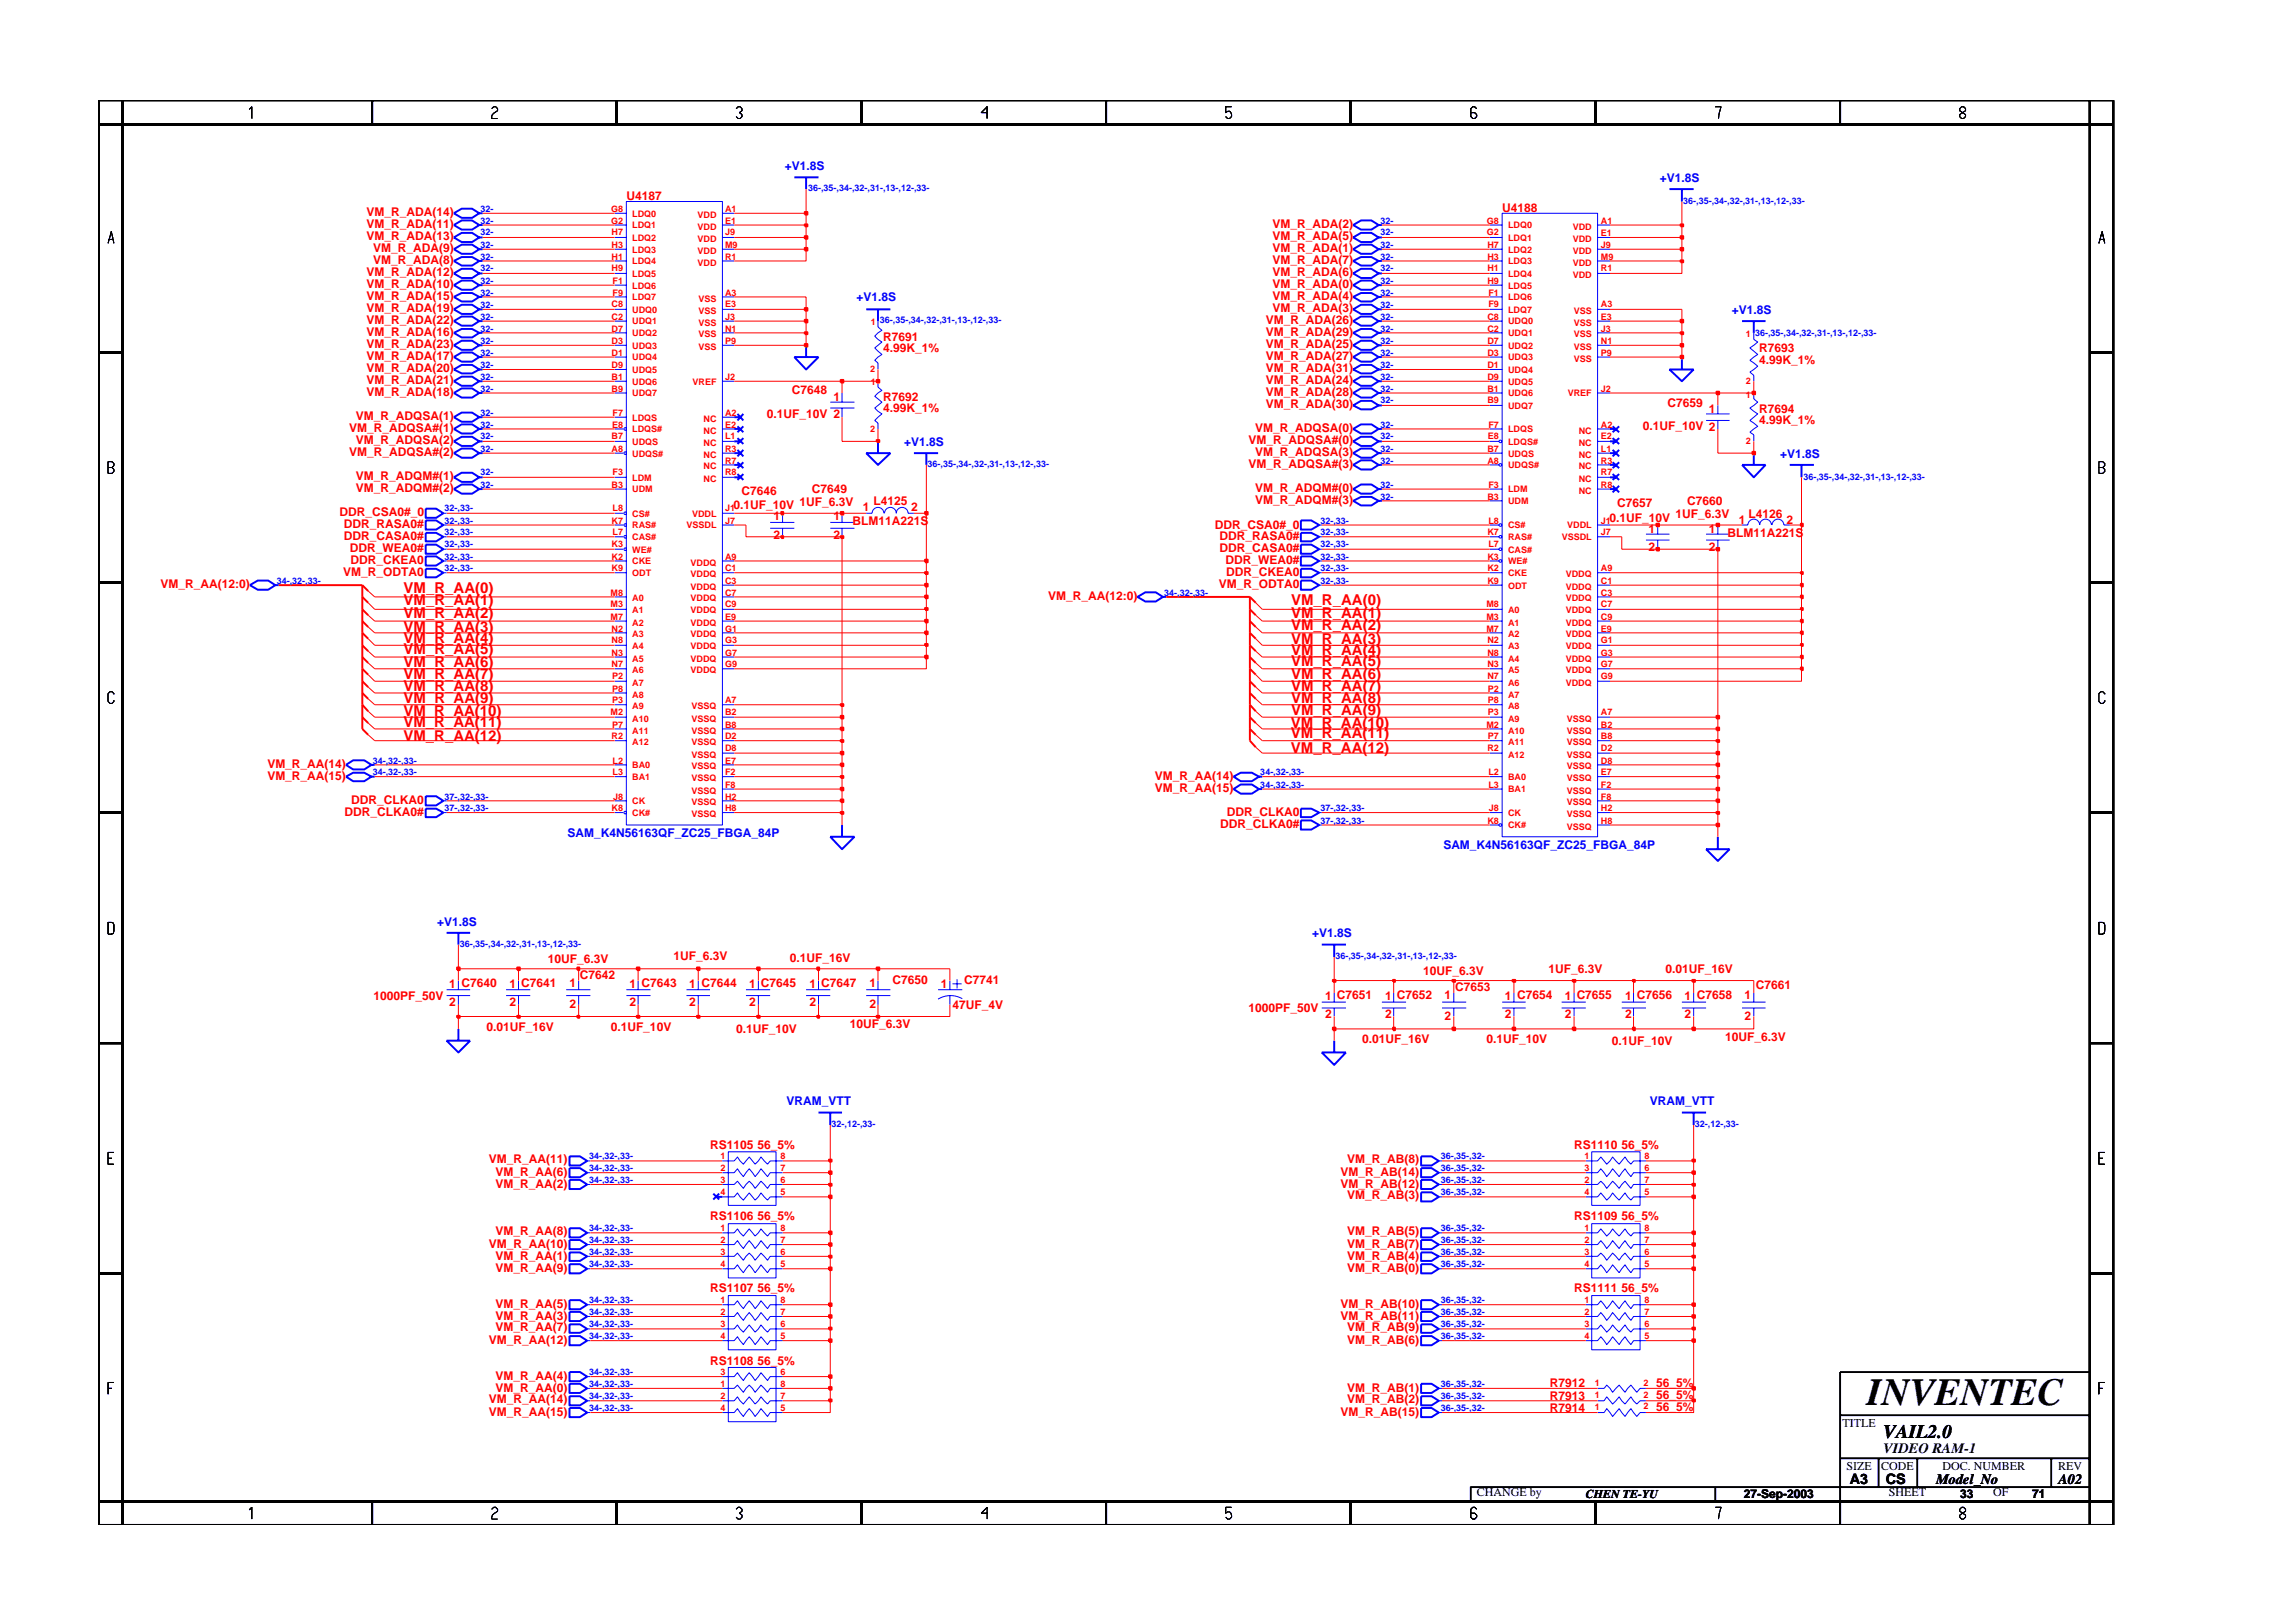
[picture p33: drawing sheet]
<svg xmlns="http://www.w3.org/2000/svg" width="297mm" height="210mm" viewBox="0 0 297 210" stroke-linecap="round" stroke-linejoin="round" font-family="sans-serif">
<defs><g id="words">
<text font-size="5" x="241.8" y="182">INVENTEC</text>
<text font-size="2.5" x="244" y="186.3">VAIL2.0</text>
<g font-size="1.9" fill="#f00">
<text x="52.3" y="76.9">VM_R_AA(0)</text>
<text x="52.3" y="78.4">VM_R_AA(1)</text>
<text x="52.3" y="80.1">VM_R_AA(2)</text>
<text x="52.3" y="81.9">VM_R_AA(3)</text>
<text x="52.3" y="83.3">VM_R_AA(4)</text>
<text x="167.3" y="78.4">VM_R_AA(0)</text>
<text x="167.3" y="80">VM_R_AA(1)</text>
<text x="167.3" y="81.6">VM_R_AA(2)</text>
<text x="167.3" y="83.4">VM_R_AA(3)</text>
<text x="52.3" y="88">VM_R_AA(7)</text>
<text x="52.3" y="89.5">VM_R_AA(8)</text>
<text x="52.3" y="84.7">VM_R_AA(5)</text>
<text x="52.3" y="86.4">VM_R_AA(6)</text>
<text x="167.3" y="88">VM_R_AA(6)</text>
<text x="167.3" y="89.5">VM_R_AA(7)</text>
<text x="167.3" y="84.9">VM_R_AA(4)</text>
<text x="167.3" y="86.3">VM_R_AA(5)</text>
<text x="52.3" y="92.8">VM_R_AA(10)</text>
<text x="52.3" y="94.1">VM_R_AA(11)</text>
<text x="52.3" y="91.1">VM_R_AA(9)</text>
<text x="167.2" y="94.3">VM_R_AA(10)</text>
<text x="167.2" y="95.7">VM_R_AA(11)</text>
<text x="167.3" y="91.1">VM_R_AA(8)</text>
<text x="167.3" y="92.6">VM_R_AA(9)</text>
<text x="52.3" y="96">VM_R_AA(12)</text>
<text x="167.2" y="97.5">VM_R_AA(12)</text>
</g>
<g font-size="1.9">
<text x="244" y="188.2">VIDEO RAM-1</text>
<text x="239.6" y="192.2">A3</text>
<text x="244.3" y="192.3">CS</text>
<text x="250.8" y="192.2">Model_No</text>
<text x="266.6" y="192.2">A02</text>
</g>
<g font-size="1.6" fill="#00f">
<text x="101.7" y="22">+V1.8S</text>
<text x="215" y="23.6">+V1.8S</text>
<text x="111" y="39">+V1.8S</text>
<text x="224.3" y="40.7">+V1.8S</text>
<text x="117.1" y="57.8">+V1.8S</text>
<text x="230.6" y="59.3">+V1.8S</text>
<text x="73.5" y="108.4">SAM_K4N56163QF_ZC25_FBGA_84P</text>
<text x="187" y="110">SAM_K4N56163QF_ZC25_FBGA_84P</text>
<text x="56.6" y="119.9">+V1.8S</text>
<text x="170" y="121.4">+V1.8S</text>
<text x="101.9" y="143.2">VRAM_VTT</text>
<text x="213.7" y="143.2">VRAM_VTT</text>
</g>
<g font-size="1.6" fill="#f00">
<text x="47.5" y="28">VM_R_ADA(14)</text>
<text x="47.5" y="29.6">VM_R_ADA(11)</text>
<text x="81.1" y="25.9">U4187</text>
<text x="164.8" y="29.6">VM_R_ADA(2)</text>
<text x="194.6" y="27.5">U4188</text>
<text x="47.5" y="31.1">VM_R_ADA(13)</text>
<text x="47.5" y="35.7">VM_R_ADA(12)</text>
<text x="48.3" y="32.7">VM_R_ADA(9)</text>
<text x="48.3" y="34.2">VM_R_ADA(8)</text>
<text x="164.8" y="32.7">VM_R_ADA(1)</text>
<text x="164.8" y="31.1">VM_R_ADA(5)</text>
<text x="164.8" y="34.2">VM_R_ADA(7)</text>
<text x="164.8" y="35.7">VM_R_ADA(6)</text>
<text x="47.5" y="40.4">VM_R_ADA(19)</text>
<text x="47.5" y="38.9">VM_R_ADA(15)</text>
<text x="47.5" y="37.4">VM_R_ADA(10)</text>
<text x="164.8" y="40.4">VM_R_ADA(3)</text>
<text x="164.8" y="37.4">VM_R_ADA(0)</text>
<text x="164.8" y="38.9">VM_R_ADA(4)</text>
<text x="47.5" y="43.5">VM_R_ADA(16)</text>
<text x="47.5" y="42">VM_R_ADA(22)</text>
<text x="47.5" y="45.1">VM_R_ADA(23)</text>
<text x="47.5" y="46.7">VM_R_ADA(17)</text>
<text x="114.4" y="44.1">R7691</text>
<text x="114.4" y="45.7">4.99K_1%</text>
<text x="164" y="42">VM_R_ADA(26)</text>
<text x="164" y="45.1">VM_R_ADA(25)</text>
<text x="164" y="43.5">VM_R_ADA(29)</text>
<text x="164" y="46.7">VM_R_ADA(27)</text>
<text x="227.9" y="47.2">4.99K_1%</text>
<text x="227.9" y="45.7">R7693</text>
<text x="47.5" y="48.2">VM_R_ADA(20)</text>
<text x="47.5" y="51.3">VM_R_ADA(18)</text>
<text x="47.5" y="49.8">VM_R_ADA(21)</text>
<text x="102.6" y="51.1">C7648</text>
<text x="108" y="51.9">1</text>
<text x="114.4" y="51.9">R7692</text>
<text x="114.4" y="53.4">4.99K_1%</text>
<text x="164" y="49.8">VM_R_ADA(24)</text>
<text x="164" y="52.8">VM_R_ADA(30)</text>
<text x="164" y="48.2">VM_R_ADA(31)</text>
<text x="164" y="51.3">VM_R_ADA(28)</text>
<text x="216" y="52.7">C7659</text>
<text x="221.3" y="53.5">1</text>
<text x="227.9" y="53.5">R7694</text>
<text x="45.2" y="56">VM_R_ADQSA#(1)</text>
<text x="45.2" y="59.1">VM_R_ADQSA#(2)</text>
<text x="46.1" y="57.5">VM_R_ADQSA(2)</text>
<text x="46.1" y="54.5">VM_R_ADQSA(1)</text>
<text x="99.3" y="54.1">0.1UF_10V 2</text>
<text x="161.7" y="57.5">VM_R_ADQSA#(0)</text>
<text x="162.6" y="56">VM_R_ADQSA(0)</text>
<text x="162.6" y="59.1">VM_R_ADQSA(3)</text>
<text x="212.8" y="55.7">0.1UF_10V 2</text>
<text x="227.9" y="55">4.99K_1%</text>
<text x="46.1" y="63.8">VM_R_ADQM#(2)</text>
<text x="46.1" y="62.2">VM_R_ADQM#(1)</text>
<text x="95" y="66">0.1UF_10V</text>
<text x="96" y="64.1">C7646</text>
<text x="103.6" y="65.6">1UF_6.3V</text>
<text x="105.2" y="63.9">C7649</text>
<text x="113.1" y="65.5">L4125</text>
<text x="161.7" y="60.6">VM_R_ADQSA#(3)</text>
<text x="162.6" y="63.8">VM_R_ADQM#(0)</text>
<text x="162.6" y="65.3">VM_R_ADQM#(3)</text>
<text x="209.5" y="65.7">C7657</text>
<text x="218.6" y="65.4">C7660</text>
<text x="44" y="66.9">DDR_CSA0#_0</text>
<text x="44.5" y="68.4">DDR_RASA0#</text>
<text x="44.5" y="70">DDR_CASA0#</text>
<text x="45.3" y="71.5">DDR_WEA0#</text>
<text x="100.2" y="67.4">1</text>
<text x="100.2" y="69.8">2</text>
<text x="108" y="67.4">1</text>
<text x="108" y="69.8">2</text>
<text x="110.4" y="68">BLM11A221S</text>
<text x="111.8" y="66.2">1</text>
<text x="118.1" y="66.2">2</text>
<text x="157.4" y="68.5">DDR_CSA0#_0</text>
<text x="158" y="71.5">DDR_CASA0#</text>
<text x="158" y="70">DDR_RASA0#</text>
<text x="208.5" y="67.6">0.1UF_10V</text>
<text x="213.6" y="69">1</text>
<text x="213.6" y="71.3">2</text>
<text x="217" y="67.2">1UF_6.3V</text>
<text x="221.3" y="69">1</text>
<text x="221.3" y="71.3">2</text>
<text x="223.8" y="69.5">BLM11A221S</text>
<text x="225.2" y="67.8">1</text>
<text x="226.5" y="67.1">L4126</text>
<text x="231.4" y="67.8">2</text>
<text x="20.8" y="76.2">VM_R_AA(12:0)</text>
<text x="44.4" y="74.6">VM_R_ODTA0</text>
<text x="45.4" y="73.1">DDR_CKEA0</text>
<text x="135.8" y="77.7">VM_R_AA(12:0)</text>
<text x="157.9" y="76.2">VM_R_ODTA0</text>
<text x="158.8" y="73.1">DDR_WEA0#</text>
<text x="158.9" y="74.6">DDR_CKEA0</text>
<text x="34.6" y="99.5">VM_R_AA(14)</text>
<text x="34.6" y="101">VM_R_AA(15)</text>
<text x="149.6" y="101">VM_R_AA(14)</text>
<text x="44.6" y="105.7">DDR_CLKA0#</text>
<text x="45.5" y="104.2">DDR_CLKA0</text>
<text x="149.6" y="102.6">VM_R_AA(15)</text>
<text x="158.1" y="107.3">DDR_CLKA0#</text>
<text x="158.9" y="105.7">DDR_CLKA0</text>
<text x="71" y="124.7">10UF_6.3V</text>
<text x="87.2" y="124.4">1UF_6.3V</text>
<text x="102.3" y="124.6">0.1UF_16V</text>
<text x="48.4" y="129.5">1000PF_50V</text>
<text x="58.2" y="128">1 C7640</text>
<text x="58.2" y="130.3">2</text>
<text x="66" y="128">1 C7641</text>
<text x="66" y="130.3">2</text>
<text x="73.8" y="127.9">1</text>
<text x="73.8" y="130.6">2</text>
<text x="75.1" y="126.8">C7642</text>
<text x="81.6" y="128">1 C7643</text>
<text x="81.6" y="130.3">2</text>
<text x="89.3" y="128">1 C7644</text>
<text x="89.3" y="130.3">2</text>
<text x="97.1" y="128">1 C7645</text>
<text x="97.1" y="130.3">2</text>
<text x="104.8" y="128">1 C7647</text>
<text x="104.8" y="130.3">2</text>
<text x="112.6" y="127.9">1</text>
<text x="112.6" y="130.6">2</text>
<text x="115.6" y="127.5">C7650</text>
<text x="121.9" y="128">1</text>
<text x="123.4" y="130.8">47UF_4V</text>
<text x="124.9" y="127.5">C7741</text>
<text x="161.7" y="131.1">1000PF_50V</text>
<text x="171.6" y="129.6">1 C7651</text>
<text x="171.6" y="131.9">2</text>
<text x="179.4" y="129.6">1 C7652</text>
<text x="179.4" y="131.9">2</text>
<text x="184.3" y="126.4">10UF_6.3V</text>
<text x="187.1" y="129.4">1</text>
<text x="188.5" y="128.4">C7653</text>
<text x="194.9" y="129.6">1 C7654</text>
<text x="194.9" y="131.9">2</text>
<text x="200.6" y="126">1UF_6.3V</text>
<text x="202.7" y="129.6">1 C7655</text>
<text x="202.7" y="131.9">2</text>
<text x="210.5" y="129.6">1 C7656</text>
<text x="210.5" y="131.9">2</text>
<text x="215.8" y="126.1">0.01UF_16V</text>
<text x="218.2" y="129.6">1 C7658</text>
<text x="218.2" y="131.9">2</text>
<text x="226" y="129.4">1</text>
<text x="227.4" y="128.1">C7661</text>
<text x="63" y="133.5">0.01UF_16V</text>
<text x="79.1" y="133.5">0.1UF_10V</text>
<text x="95.4" y="133.9">0.1UF_10V</text>
<text x="110.1" y="133.2">10UF_6.3V</text>
<text x="176.5" y="135.2">0.01UF_16V</text>
<text x="187.1" y="132.1">2</text>
<text x="192.6" y="135.1">0.1UF_10V</text>
<text x="208.8" y="135.4">0.1UF_10V</text>
<text x="223.5" y="134.8">10UF_6.3V</text>
<text x="226" y="132.1">2</text>
<text x="92" y="148.8">RS1105</text>
<text x="98.1" y="148.8">56_5%</text>
<text x="203.9" y="148.8">RS1110 56_5%</text>
<text x="63.3" y="150.7">VM_R_AA(11)</text>
<text x="64.2" y="152.3">VM_R_AA(6)</text>
<text x="64.2" y="153.9">VM_R_AA(2)</text>
<text x="173.7" y="152.3">VM_R_AB(14)</text>
<text x="173.7" y="153.9">VM_R_AB(12)</text>
<text x="174.5" y="150.7">VM_R_AB(8)</text>
<text x="174.5" y="155.4">VM_R_AB(3)</text>
<text x="63.3" y="161.6">VM_R_AA(10)</text>
<text x="64.2" y="160">VM_R_AA(8)</text>
<text x="92" y="158.1">RS1106</text>
<text x="98.1" y="158.1">56_5%</text>
<text x="174.5" y="160">VM_R_AB(5)</text>
<text x="174.5" y="161.6">VM_R_AB(7)</text>
<text x="203.9" y="158.1">RS1109 56_5%</text>
<text x="64.2" y="163.2">VM_R_AA(1)</text>
<text x="64.2" y="164.8">VM_R_AA(9)</text>
<text x="92" y="167.4">RS1107</text>
<text x="98.1" y="167.4">56_5%</text>
<text x="174.5" y="163.2">VM_R_AB(4)</text>
<text x="174.5" y="164.8">VM_R_AB(0)</text>
<text x="203.9" y="167.4">RS1111 56_5%</text>
<text x="64.2" y="172.5">VM_R_AA(7)</text>
<text x="64.2" y="171">VM_R_AA(3)</text>
<text x="64.2" y="169.4">VM_R_AA(5)</text>
<text x="173.7" y="169.4">VM_R_AB(10)</text>
<text x="173.7" y="171">VM_R_AB(11)</text>
<text x="174.5" y="172.5">VM_R_AB(9)</text>
<text x="63.3" y="174.1">VM_R_AA(12)</text>
<text x="64.2" y="178.7">VM_R_AA(4)</text>
<text x="92" y="176.8">RS1108</text>
<text x="98.1" y="176.8">56_5%</text>
<text x="174.5" y="174.1">VM_R_AB(6)</text>
<text x="200.8" y="179.7">R7912</text>
<text x="214.5" y="179.7">56_5%</text>
<text x="63.3" y="181.8">VM_R_AA(14)</text>
<text x="63.3" y="183.4">VM_R_AA(15)</text>
<text x="64.2" y="180.3">VM_R_AA(0)</text>
<text x="173.7" y="183.4">VM_R_AB(15)</text>
<text x="174.5" y="180.3">VM_R_AB(1)</text>
<text x="174.5" y="181.8">VM_R_AB(2)</text>
<text x="200.8" y="181.4">R7913</text>
<text x="200.8" y="182.9">R7914</text>
<text x="214.5" y="181.2">56_5%</text>
<text x="214.5" y="182.7">56_5%</text>
</g>
<g font-size="1.6">
<text x="238.7" y="184.8">TITLE</text>
<text x="239.2" y="190.4">SIZE</text>
<text x="243.7" y="190.4">CODE</text>
<text x="251.6" y="190.4">DOC. NUMBER</text>
<text x="266.6" y="190.4">REV</text>
<text x="191.3" y="193.9">CHANGE by</text>
<text x="205.4" y="194.1">CHEN TE-YU</text>
<text x="225.9" y="194.1">27-Sep-2003</text>
<text x="244.7" y="193.9">SHEET</text>
<text x="253.9" y="194.1">33</text>
<text x="258.2" y="193.9">OF</text>
<text x="263.3" y="194.1">71</text>
</g>
<g font-size="1.2" fill="#00f">
<text x="62.3" y="29">32-</text>
<text x="62.3" y="27.5">32-</text>
<text x="104.7" y="24.8">36-,35-,34-,32-,31-,13-,12-,33-</text>
<text x="178.8" y="29">32-</text>
<text x="218" y="26.4">36-,35-,34-,32-,31-,13-,12-,33-</text>
<text x="62.3" y="35.2">32-</text>
<text x="62.3" y="32.1">32-</text>
<text x="62.3" y="33.6">32-</text>
<text x="62.3" y="30.5">32-</text>
<text x="178.8" y="33.6">32-</text>
<text x="178.8" y="30.5">32-</text>
<text x="178.8" y="35.2">32-</text>
<text x="178.8" y="32.1">32-</text>
<text x="62.3" y="36.8">32-</text>
<text x="62.3" y="38.3">32-</text>
<text x="62.3" y="39.9">32-</text>
<text x="62.3" y="41.4">32-</text>
<text x="114" y="41.9">36-,35-,34-,32-,31-,13-,12-,33-</text>
<text x="178.8" y="38.3">32-</text>
<text x="178.8" y="36.8">32-</text>
<text x="178.8" y="41.4">32-</text>
<text x="178.8" y="39.9">32-</text>
<text x="62.3" y="43">32-</text>
<text x="62.3" y="47.6">32-</text>
<text x="62.3" y="44.6">32-</text>
<text x="62.3" y="46.1">32-</text>
<text x="178.8" y="47.6">32-</text>
<text x="178.8" y="43">32-</text>
<text x="178.8" y="44.6">32-</text>
<text x="178.8" y="46.1">32-</text>
<text x="227.4" y="43.5">36-,35-,34-,32-,31-,13-,12-,33-</text>
<text x="62.3" y="50.7">32-</text>
<text x="62.3" y="49.2">32-</text>
<text x="62.3" y="53.9">32-</text>
<text x="178.8" y="49.2">32-</text>
<text x="178.8" y="50.7">32-</text>
<text x="178.8" y="52.3">32-</text>
<text x="62.3" y="56.9">32-</text>
<text x="62.3" y="55.4">32-</text>
<text x="62.3" y="58.5">32-</text>
<text x="178.8" y="56.9">32-</text>
<text x="178.8" y="55.4">32-</text>
<text x="178.8" y="58.5">32-</text>
<text x="62.3" y="63.2">32-</text>
<text x="62.3" y="61.6">32-</text>
<text x="120.2" y="60.5">36-,35-,34-,32-,31-,13-,12-,33-</text>
<text x="178.8" y="63.2">32-</text>
<text x="178.8" y="60.1">32-</text>
<text x="178.8" y="64.7">32-</text>
<text x="233.6" y="62.1">36-,35-,34-,32-,31-,13-,12-,33-</text>
<text x="57.6" y="69.4">32-,33-</text>
<text x="57.6" y="66.2">32-,33-</text>
<text x="57.6" y="67.8">32-,33-</text>
<text x="57.6" y="70.9">32-,33-</text>
<text x="171.1" y="69.4">32-,33-</text>
<text x="171.1" y="70.9">32-,33-</text>
<text x="171.1" y="67.8">32-,33-</text>
<text x="35.8" y="75.6">34-,32-,33-</text>
<text x="57.6" y="72.5">32-,33-</text>
<text x="57.6" y="74">32-,33-</text>
<text x="150.8" y="77.2">34-,32-,33-</text>
<text x="171.1" y="74">32-,33-</text>
<text x="171.1" y="72.5">32-,33-</text>
<text x="171.1" y="75.6">32-,33-</text>
<text x="48.3" y="98.9">34-,32-,33-</text>
<text x="48.3" y="100.4">34-,32-,33-</text>
<text x="163.3" y="100.4">34-,32-,33-</text>
<text x="57.6" y="105.1">37-,32-,33-</text>
<text x="57.6" y="103.6">37-,32-,33-</text>
<text x="163.3" y="102.1">34-,32-,33-</text>
<text x="171.1" y="105.1">37-,32-,33-</text>
<text x="171.1" y="106.7">37-,32-,33-</text>
<text x="59.5" y="122.7">36-,35-,34-,32-,31-,13-,12-,33-</text>
<text x="173" y="124.3">36-,35-,34-,32-,31-,13-,12-,33-</text>
<text x="107.7" y="146">32-,12-,33-</text>
<text x="219.6" y="146">32-,12-,33-</text>
<text x="76.3" y="153.3">34-,32-,33-</text>
<text x="76.3" y="151.8">34-,32-,33-</text>
<text x="76.3" y="150.1">34-,32-,33-</text>
<text x="186.6" y="150.1">36-,35-,32-</text>
<text x="186.6" y="154.8">36-,35-,32-</text>
<text x="186.6" y="151.8">36-,35-,32-</text>
<text x="186.6" y="153.3">36-,35-,32-</text>
<text x="76.3" y="159.5">34-,32-,33-</text>
<text x="76.3" y="161.1">34-,32-,33-</text>
<text x="186.6" y="159.5">36-,35-,32-</text>
<text x="186.6" y="161.1">36-,35-,32-</text>
<text x="76.3" y="164.2">34-,32-,33-</text>
<text x="76.3" y="162.6">34-,32-,33-</text>
<text x="186.6" y="164.2">36-,35-,32-</text>
<text x="186.6" y="162.6">36-,35-,32-</text>
<text x="76.3" y="171.9">34-,32-,33-</text>
<text x="76.3" y="168.9">34-,32-,33-</text>
<text x="76.3" y="170.4">34-,32-,33-</text>
<text x="76.3" y="173.5">34-,32-,33-</text>
<text x="186.6" y="173.5">36-,35-,32-</text>
<text x="186.6" y="171.9">36-,35-,32-</text>
<text x="186.6" y="168.9">36-,35-,32-</text>
<text x="186.6" y="170.4">36-,35-,32-</text>
<text x="76.3" y="179.7">34-,32-,33-</text>
<text x="76.3" y="178.2">34-,32-,33-</text>
<text x="186.6" y="179.7">36-,35-,32-</text>
<text x="76.3" y="182.8">34-,32-,33-</text>
<text x="76.3" y="181.2">34-,32-,33-</text>
<text x="186.6" y="181.2">36-,35-,32-</text>
<text x="186.6" y="182.8">36-,35-,32-</text>
</g>
<g font-size="1.2" fill="#f00">
<text x="79.2" y="27.5">G8</text>
<text x="79.2" y="29">G2</text>
<text x="81.9" y="28.1">LDQ0</text>
<text x="81.9" y="29.6">LDQ1</text>
<text x="90.4" y="29.7">VDD</text>
<text x="90.4" y="28.2">VDD</text>
<text x="93.9" y="29">E1</text>
<text x="93.9" y="27.5">A1</text>
<text x="192.6" y="29">G8</text>
<text x="195.4" y="29.6">LDQ0</text>
<text x="203.7" y="29.7">VDD</text>
<text x="207.4" y="29">A1</text>
<text x="79.2" y="30.5">H7</text>
<text x="79.2" y="32.1">H3</text>
<text x="79.2" y="33.6">H1</text>
<text x="79.2" y="35.2">H9</text>
<text x="81.9" y="31.2">LDQ2</text>
<text x="81.9" y="32.7">LDQ3</text>
<text x="81.9" y="34.2">LDQ4</text>
<text x="81.9" y="35.9">LDQ5</text>
<text x="90.4" y="31.4">VDD</text>
<text x="90.4" y="34.4">VDD</text>
<text x="90.4" y="32.9">VDD</text>
<text x="93.9" y="30.5">J9</text>
<text x="93.9" y="33.6">R1</text>
<text x="93.9" y="32.1">M9</text>
<text x="192.6" y="30.5">G2</text>
<text x="192.7" y="32.1">H7</text>
<text x="192.7" y="33.6">H3</text>
<text x="192.7" y="35.2">H1</text>
<text x="195.4" y="31.2">LDQ1</text>
<text x="195.4" y="32.7">LDQ2</text>
<text x="195.4" y="34.2">LDQ3</text>
<text x="195.4" y="35.9">LDQ4</text>
<text x="203.7" y="32.9">VDD</text>
<text x="203.7" y="31.4">VDD</text>
<text x="203.7" y="34.4">VDD</text>
<text x="207.4" y="30.5">E1</text>
<text x="207.4" y="32.1">J9</text>
<text x="207.4" y="35.2">R1</text>
<text x="207.4" y="33.6">M9</text>
<text x="79.2" y="39.8">C8</text>
<text x="79.2" y="41.4">C2</text>
<text x="79.4" y="38.3">F9</text>
<text x="79.4" y="36.8">F1</text>
<text x="81.9" y="37.4">LDQ6</text>
<text x="81.9" y="38.9">LDQ7</text>
<text x="81.9" y="40.5">UDQ0</text>
<text x="90.5" y="40.7">VSS</text>
<text x="90.5" y="39.1">VSS</text>
<text x="93.9" y="41.4">J3</text>
<text x="93.9" y="39.8">E3</text>
<text x="93.9" y="38.3">A3</text>
<text x="192.7" y="41.4">C8</text>
<text x="192.7" y="36.8">H9</text>
<text x="192.8" y="38.3">F1</text>
<text x="192.8" y="39.8">F9</text>
<text x="195.4" y="37.4">LDQ5</text>
<text x="195.4" y="38.9">LDQ6</text>
<text x="195.4" y="40.5">LDQ7</text>
<text x="203.7" y="36">VDD</text>
<text x="203.9" y="40.7">VSS</text>
<text x="207.4" y="41.4">E3</text>
<text x="207.4" y="39.8">A3</text>
<text x="79.2" y="43">D7</text>
<text x="79.2" y="44.6">D3</text>
<text x="79.2" y="46.1">D1</text>
<text x="79.2" y="47.6">D9</text>
<text x="81.9" y="43.6">UDQ2</text>
<text x="81.9" y="45.2">UDQ3</text>
<text x="81.9" y="46.7">UDQ4</text>
<text x="81.9" y="42">UDQ1</text>
<text x="90.5" y="42.2">VSS</text>
<text x="90.5" y="45.3">VSS</text>
<text x="90.5" y="43.7">VSS</text>
<text x="93.9" y="44.6">P9</text>
<text x="93.9" y="43">N1</text>
<text x="112.8" y="42.1">1</text>
<text x="192.7" y="46.1">D3</text>
<text x="192.7" y="47.6">D1</text>
<text x="192.7" y="43">C2</text>
<text x="192.7" y="44.6">D7</text>
<text x="195.4" y="46.7">UDQ3</text>
<text x="195.4" y="42">UDQ0</text>
<text x="195.4" y="43.6">UDQ1</text>
<text x="195.4" y="45.2">UDQ2</text>
<text x="203.9" y="42.2">VSS</text>
<text x="203.9" y="43.7">VSS</text>
<text x="203.9" y="46.8">VSS</text>
<text x="203.9" y="45.3">VSS</text>
<text x="207.4" y="43">J3</text>
<text x="207.4" y="46.1">P9</text>
<text x="207.4" y="44.6">N1</text>
<text x="226.2" y="43.7">1</text>
<text x="79.2" y="49.2">B1</text>
<text x="79.2" y="50.7">B9</text>
<text x="79.4" y="53.9">F7</text>
<text x="81.9" y="48.3">UDQ5</text>
<text x="81.9" y="49.8">UDQ6</text>
<text x="81.9" y="51.4">UDQ7</text>
<text x="89.7" y="49.8">VREF</text>
<text x="93.9" y="53.9">A2</text>
<text x="93.9" y="49.2">J2</text>
<text x="112.7" y="48.2">2</text>
<text x="112.8" y="49.9">1</text>
<text x="192.7" y="49.2">D9</text>
<text x="192.7" y="50.7">B1</text>
<text x="192.7" y="52.3">B9</text>
<text x="195.4" y="48.3">UDQ4</text>
<text x="195.4" y="49.8">UDQ5</text>
<text x="195.4" y="51.4">UDQ6</text>
<text x="195.4" y="53">UDQ7</text>
<text x="203.1" y="51.4">VREF</text>
<text x="207.4" y="50.7">J2</text>
<text x="226.2" y="49.7">2</text>
<text x="226.2" y="51.5">1</text>
<text x="79.2" y="56.9">B7</text>
<text x="79.2" y="58.5">A8</text>
<text x="79.3" y="55.4">E8</text>
<text x="81.9" y="54.5">LDQS</text>
<text x="81.9" y="56">LDQS#</text>
<text x="81.9" y="57.6">UDQS</text>
<text x="81.9" y="59.1">UDQS#</text>
<text x="91.1" y="57.8">NC</text>
<text x="91.1" y="56.2">NC</text>
<text x="91.1" y="54.6">NC</text>
<text x="91.1" y="59.3">NC</text>
<text x="93.9" y="56.9">L1</text>
<text x="93.9" y="55.4">E2</text>
<text x="93.9" y="58.5">R3</text>
<text x="112.7" y="56">2</text>
<text x="192.7" y="58.5">B7</text>
<text x="192.7" y="56.9">E8</text>
<text x="192.8" y="55.4">F7</text>
<text x="195.4" y="59.1">UDQS</text>
<text x="195.4" y="56">LDQS</text>
<text x="195.4" y="57.6">LDQS#</text>
<text x="204.5" y="59.3">NC</text>
<text x="204.5" y="57.8">NC</text>
<text x="204.5" y="56.2">NC</text>
<text x="207.4" y="58.5">L1</text>
<text x="207.4" y="56.9">E2</text>
<text x="207.4" y="55.4">A2</text>
<text x="226.2" y="57.5">2</text>
<text x="79.2" y="63.2">B3</text>
<text x="79.4" y="61.6">F3</text>
<text x="81.9" y="63.8">UDM</text>
<text x="81.9" y="62.3">LDM</text>
<text x="91.1" y="60.8">NC</text>
<text x="91.1" y="62.4">NC</text>
<text x="93.9" y="60.1">R7</text>
<text x="93.9" y="61.6">R8</text>
<text x="192.7" y="60.1">A8</text>
<text x="192.7" y="64.7">B3</text>
<text x="192.8" y="63.2">F3</text>
<text x="195.4" y="63.8">LDM</text>
<text x="195.4" y="60.7">UDQS#</text>
<text x="195.4" y="65.3">UDM</text>
<text x="204.5" y="60.8">NC</text>
<text x="204.5" y="62.4">NC</text>
<text x="204.5" y="64">NC</text>
<text x="207.4" y="60.1">R3</text>
<text x="207.4" y="61.6">R7</text>
<text x="207.4" y="63.2">R8</text>
<text x="79.2" y="67.8">K7</text>
<text x="79.2" y="70.9">K3</text>
<text x="79.4" y="69.4">L7</text>
<text x="79.4" y="66.2">L8</text>
<text x="81.9" y="70">CAS#</text>
<text x="81.9" y="66.9">CS#</text>
<text x="81.9" y="68.5">RAS#</text>
<text x="81.9" y="71.6">WE#</text>
<text x="88.9" y="68.5">VSSDL</text>
<text x="89.7" y="66.9">VDDL</text>
<text x="93.9" y="66.2">J1</text>
<text x="93.9" y="67.8">J7</text>
<text x="192.7" y="69.4">K7</text>
<text x="192.8" y="67.8">L8</text>
<text x="192.8" y="70.9">L7</text>
<text x="195.4" y="68.5">CS#</text>
<text x="195.4" y="71.6">CAS#</text>
<text x="195.4" y="70">RAS#</text>
<text x="202.3" y="70">VSSDL</text>
<text x="203" y="68.5">VDDL</text>
<text x="207.4" y="67.8">J1</text>
<text x="207.4" y="69.4">J7</text>
<text x="79.1" y="77.2">M8</text>
<text x="79.2" y="72.5">K2</text>
<text x="79.2" y="74">K9</text>
<text x="81.9" y="73.1">CKE</text>
<text x="81.9" y="74.6">ODT</text>
<text x="81.9" y="77.9">A0</text>
<text x="89.5" y="76.4">VDDQ</text>
<text x="89.5" y="77.9">VDDQ</text>
<text x="89.5" y="73.3">VDDQ</text>
<text x="89.5" y="74.8">VDDQ</text>
<text x="93.9" y="75.6">C3</text>
<text x="93.9" y="77.2">C7</text>
<text x="93.9" y="72.5">A9</text>
<text x="93.9" y="74">C1</text>
<text x="192.7" y="74">K2</text>
<text x="192.7" y="72.5">K3</text>
<text x="192.7" y="75.6">K9</text>
<text x="195.4" y="74.6">CKE</text>
<text x="195.4" y="73.1">WE#</text>
<text x="195.4" y="76.2">ODT</text>
<text x="202.8" y="74.8">VDDQ</text>
<text x="202.8" y="76.4">VDDQ</text>
<text x="202.8" y="77.9">VDDQ</text>
<text x="207.4" y="74">A9</text>
<text x="207.4" y="75.6">C1</text>
<text x="207.4" y="77.2">C3</text>
<text x="79.1" y="78.7">M3</text>
<text x="79.1" y="80.3">M7</text>
<text x="79.2" y="83.3">N8</text>
<text x="79.2" y="81.8">N2</text>
<text x="81.9" y="79.4">A1</text>
<text x="81.9" y="81.1">A2</text>
<text x="81.9" y="82.6">A3</text>
<text x="89.5" y="81.1">VDDQ</text>
<text x="89.5" y="82.6">VDDQ</text>
<text x="89.5" y="79.4">VDDQ</text>
<text x="93.9" y="83.3">G3</text>
<text x="93.9" y="80.3">E9</text>
<text x="93.9" y="81.8">G1</text>
<text x="93.9" y="78.7">C9</text>
<text x="192.6" y="80.3">M3</text>
<text x="192.6" y="81.8">M7</text>
<text x="192.6" y="78.7">M8</text>
<text x="192.7" y="83.3">N2</text>
<text x="195.4" y="81.1">A1</text>
<text x="195.4" y="82.6">A2</text>
<text x="195.4" y="79.4">A0</text>
<text x="202.8" y="79.4">VDDQ</text>
<text x="202.8" y="81.1">VDDQ</text>
<text x="202.8" y="82.6">VDDQ</text>
<text x="207.4" y="83.3">G1</text>
<text x="207.4" y="78.7">C7</text>
<text x="207.4" y="80.3">C9</text>
<text x="207.4" y="81.8">E9</text>
<text x="79.2" y="84.9">N3</text>
<text x="79.2" y="86.5">N7</text>
<text x="79.3" y="88">P2</text>
<text x="79.3" y="89.6">P8</text>
<text x="81.9" y="85.7">A5</text>
<text x="81.9" y="87.2">A6</text>
<text x="81.9" y="84.1">A4</text>
<text x="81.9" y="88.8">A7</text>
<text x="89.5" y="84.1">VDDQ</text>
<text x="89.5" y="85.7">VDDQ</text>
<text x="89.5" y="87.2">VDDQ</text>
<text x="93.9" y="84.9">G7</text>
<text x="93.9" y="86.5">G9</text>
<text x="192.7" y="84.9">N8</text>
<text x="192.7" y="86.5">N3</text>
<text x="192.7" y="88">N7</text>
<text x="192.7" y="89.6">P2</text>
<text x="195.4" y="85.7">A4</text>
<text x="195.4" y="84.1">A3</text>
<text x="195.4" y="87.2">A5</text>
<text x="195.4" y="88.8">A6</text>
<text x="202.8" y="84.1">VDDQ</text>
<text x="202.8" y="85.7">VDDQ</text>
<text x="202.8" y="87.2">VDDQ</text>
<text x="202.8" y="88.8">VDDQ</text>
<text x="207.4" y="84.9">G3</text>
<text x="207.4" y="86.5">G7</text>
<text x="207.4" y="88">G9</text>
<text x="79.1" y="92.7">M2</text>
<text x="79.2" y="95.8">R2</text>
<text x="79.3" y="91.1">P3</text>
<text x="79.3" y="94.3">P7</text>
<text x="81.9" y="91.9">A9</text>
<text x="81.9" y="95">A11</text>
<text x="81.9" y="90.4">A8</text>
<text x="81.9" y="93.5">A10</text>
<text x="89.6" y="91.9">VSSQ</text>
<text x="89.6" y="93.5">VSSQ</text>
<text x="89.6" y="95">VSSQ</text>
<text x="93.9" y="95.8">D2</text>
<text x="93.9" y="91.1">A7</text>
<text x="93.9" y="92.7">B2</text>
<text x="93.9" y="94.3">B8</text>
<text x="192.6" y="94.3">M2</text>
<text x="192.7" y="92.7">P3</text>
<text x="192.7" y="95.8">P7</text>
<text x="192.7" y="91.1">P8</text>
<text x="195.4" y="90.4">A7</text>
<text x="195.4" y="93.5">A9</text>
<text x="195.4" y="91.9">A8</text>
<text x="195.4" y="95">A10</text>
<text x="203" y="93.5">VSSQ</text>
<text x="203" y="95">VSSQ</text>
<text x="207.4" y="92.7">A7</text>
<text x="207.4" y="94.3">B2</text>
<text x="207.4" y="95.8">B8</text>
<text x="79.4" y="98.9">L2</text>
<text x="79.4" y="100.4">L3</text>
<text x="81.9" y="99.5">BA0</text>
<text x="81.9" y="101.1">BA1</text>
<text x="81.9" y="96.5">A12</text>
<text x="89.6" y="99.7">VSSQ</text>
<text x="89.6" y="101.2">VSSQ</text>
<text x="89.6" y="96.5">VSSQ</text>
<text x="89.6" y="98.2">VSSQ</text>
<text x="93.9" y="98.9">E7</text>
<text x="93.9" y="100.4">F2</text>
<text x="93.9" y="97.3">D8</text>
<text x="192.7" y="97.3">R2</text>
<text x="192.8" y="100.4">L2</text>
<text x="195.4" y="101.1">BA0</text>
<text x="195.4" y="98.2">A12</text>
<text x="195.4" y="96.5">A11</text>
<text x="203" y="98.2">VSSQ</text>
<text x="203" y="99.7">VSSQ</text>
<text x="203" y="96.5">VSSQ</text>
<text x="203" y="101.2">VSSQ</text>
<text x="207.4" y="97.3">D2</text>
<text x="207.4" y="98.9">D8</text>
<text x="207.4" y="100.4">E7</text>
<text x="79.2" y="105.1">K8</text>
<text x="79.4" y="103.6">J8</text>
<text x="81.9" y="104.2">CK</text>
<text x="81.9" y="105.7">CK#</text>
<text x="89.6" y="104.3">VSSQ</text>
<text x="89.6" y="105.9">VSSQ</text>
<text x="89.6" y="102.8">VSSQ</text>
<text x="93.9" y="103.6">H2</text>
<text x="93.9" y="105.1">H8</text>
<text x="93.9" y="102.1">F8</text>
<text x="192.7" y="106.7">K8</text>
<text x="192.8" y="102.1">L3</text>
<text x="192.9" y="105.1">J8</text>
<text x="195.4" y="107.3">CK#</text>
<text x="195.4" y="102.7">BA1</text>
<text x="195.4" y="105.7">CK</text>
<text x="203" y="102.8">VSSQ</text>
<text x="203" y="104.3">VSSQ</text>
<text x="203" y="107.5">VSSQ</text>
<text x="203" y="105.9">VSSQ</text>
<text x="207.4" y="102.1">F2</text>
<text x="207.4" y="103.6">F8</text>
<text x="207.4" y="106.7">H8</text>
<text x="207.4" y="105.1">H2</text>
<text x="93.3" y="150.1">1</text>
<text x="93.3" y="151.8">2</text>
<text x="93.3" y="153.3">3</text>
<text x="93.3" y="154.8">4</text>
<text x="101.1" y="154.8">5</text>
<text x="101.1" y="153.3">6</text>
<text x="101.1" y="151.8">7</text>
<text x="101.1" y="150.1">8</text>
<text x="205.3" y="150.1">1</text>
<text x="205.3" y="151.8">3</text>
<text x="205.3" y="153.3">2</text>
<text x="205.3" y="154.8">4</text>
<text x="213" y="154.8">5</text>
<text x="213" y="153.3">7</text>
<text x="213" y="151.8">6</text>
<text x="213" y="150.1">8</text>
<text x="93.3" y="159.5">1</text>
<text x="93.3" y="161.1">2</text>
<text x="101.1" y="161.1">7</text>
<text x="101.1" y="159.5">8</text>
<text x="205.3" y="159.5">1</text>
<text x="205.3" y="161.1">2</text>
<text x="213" y="161.1">7</text>
<text x="213" y="159.5">8</text>
<text x="93.3" y="162.6">3</text>
<text x="93.3" y="164.2">4</text>
<text x="101.1" y="164.2">5</text>
<text x="101.1" y="162.6">6</text>
<text x="205.3" y="162.6">3</text>
<text x="205.3" y="164.2">4</text>
<text x="213" y="164.2">5</text>
<text x="213" y="162.6">6</text>
<text x="93.3" y="168.9">1</text>
<text x="93.3" y="170.4">2</text>
<text x="93.3" y="171.9">3</text>
<text x="93.3" y="173.5">4</text>
<text x="101.1" y="173.5">5</text>
<text x="101.1" y="171.9">6</text>
<text x="101.1" y="170.4">7</text>
<text x="101.1" y="168.9">8</text>
<text x="205.3" y="168.9">1</text>
<text x="205.3" y="170.4">2</text>
<text x="205.3" y="171.9">3</text>
<text x="205.3" y="173.5">4</text>
<text x="213" y="173.5">5</text>
<text x="213" y="171.9">6</text>
<text x="213" y="170.4">7</text>
<text x="213" y="168.9">8</text>
<text x="93.3" y="178.2">3</text>
<text x="93.3" y="179.7">1</text>
<text x="101.1" y="178.2">6</text>
<text x="101.1" y="179.7">8</text>
<text x="206.6" y="179.5">1</text>
<text x="212.9" y="179.5">2</text>
<text x="93.3" y="181.2">2</text>
<text x="93.3" y="182.8">4</text>
<text x="101.1" y="182.8">5</text>
<text x="101.1" y="181.2">7</text>
<text x="206.6" y="181.1">1</text>
<text x="206.6" y="182.7">1</text>
<text x="212.9" y="181">2</text>
<text x="212.9" y="182.6">2</text>
</g>
</g></defs>
<g fill="none" stroke="#00f" stroke-width=".25">
<path d="M58.8 36.9l1-.5h1.4l.9 .5-.9 .6h-1.4zM58.8 32.3l1-.6h1.4l.9 .6-.9 .6h-1.4zM58.8 33.8l1-.5h1.4l.9 .5-.9 .6h-1.4zM58.8 30.8l1-.6h1.4l.9 .6-.9 .6h-1.4zM58.8 29.2l1-.6h1.4l.9 .6-.9 .5h-1.4zM58.8 35.4l1-.6h1.4l.9 .6-.9 .6h-1.4zM58.8 38.5l1-.5h1.4l.9 .5-.9 .6h-1.4zM58.8 27.6l1-.6h1.4l.9 .6-.9 .6h-1.4zM62.1 38.5h.4M62.1 36.9h.4M62.1 32.3h.4M62.1 33.8h.4"/>
<path d="M62.1 30.8h.4M62.1 29.2h.4M62.1 35.4h.4M62.1 27.6h.4M102.9 23h3.1M104.4 23v1.5M175.3 38.5l1-.5h1.4l.9 .5-.9 .6h-1.4zM175.3 36.9l1-.5h1.4l.9 .5-.9 .6h-1.4zM175.3 30.8l1-.6h1.4l.9 .6-.9 .6h-1.4zM175.3 29.2l1-.6h1.4l.9 .6-.9 .5h-1.4zM175.3 33.8l1-.5h1.4l.9 .5-.9 .6h-1.4zM175.3 35.4l1-.6h1.4l.9 .6-.9 .6h-1.4z"/>
<path d="M175.3 32.3l1-.6h1.4l.9 .6-.9 .6h-1.4zM178.6 38.5h.4M178.6 36.9h.4M178.6 32.3h.4M178.6 33.8h.4M178.6 30.8h.4M178.6 29.2h.4M178.6 35.4h.4M216.3 24.5h3.1M217.9 24.5v1.6M58.8 54l1-.5h1.4l.9 .5-.9 .6h-1.4zM58.8 50.9l1-.6h1.4l.9 .6-.9 .6h-1.4z"/>
<path d="M58.8 43.1l1-.5h1.4l.9 .5-.9 .6h-1.4zM58.8 49.4l1-.6h1.4l.9 .6-.9 .6h-1.4zM58.8 40.1l1-.6h1.4l.9 .6-.9 .6h-1.4zM58.8 41.6l1-.6h1.4l.9 .6-.9 .6h-1.4zM58.8 55.6l1-.6h1.4l.9 .6-.9 .6h-1.4zM58.8 58.7l1-.6h1.4l.9 .6-.9 .6h-1.4zM58.8 57.2l1-.6h1.4l.9 .6-.9 .6h-1.4zM58.8 44.7l1-.6h1.4l.9 .6-.9 .6h-1.4zM58.8 46.3l1-.6h1.4l.9 .6-.9 .5h-1.4zM58.8 47.9l1-.6h1.4l.9 .6-.9 .5h-1.4zM62.1 54h.4M62.1 50.9h.4"/>
<path d="M62.1 43.1h.4M62.1 57.2h.4M62.1 46.3h.4M62.1 41.6h.4M62.1 55.6h.4M62.1 49.4h.4M62.1 40.1h.4M62.1 58.7h.4M62.1 47.9h.4M62.1 44.7h.4M95.1 54h.8M95.1 57.2h.8"/>
<path d="M95.1 55.6h.8M95.1 58.7h.8M95.5 56.8l.8 .7M95.5 53.6l.8 .9M95.5 59.9l.8 .7M95.5 58.3l.8 .8M95.5 55.2l.8 .8M96.3 56.8l-.8 .7M96.3 53.6l-.8 .9M96.3 59.9l-.8 .7M96.3 58.3l-.8 .8M96.3 55.2l-.8 .8"/>
<path d="M102.9 46.3h3.1l-1.6 1.6zM104.4 44.7v1.6M112.2 58.7h3.1l-1.6 1.5zM112.2 40.1h3.1M113.7 40.1v1.5M113.7 57.2v1.5M118.4 58.7h3.1M120 58.7v1.5M175.3 52.5l1-.6h1.4l.9 .6-.9 .5h-1.4zM175.3 46.3l1-.6h1.4l.9 .6-.9 .5h-1.4zM175.3 50.9l1-.6h1.4l.9 .6-.9 .6h-1.4zM175.3 55.6l1-.6h1.4l.9 .6-.9 .6h-1.4z"/>
<path d="M175.3 40.1l1-.6h1.4l.9 .6-.9 .6h-1.4zM175.3 58.7l1-.6h1.4l.9 .6-.9 .6h-1.4zM175.3 47.9l1-.6h1.4l.9 .6-.9 .5h-1.4zM175.3 49.4l1-.6h1.4l.9 .6-.9 .6h-1.4zM175.3 41.6l1-.6h1.4l.9 .6-.9 .6h-1.4zM175.3 43.1l1-.5h1.4l.9 .5-.9 .6h-1.4zM175.3 44.7l1-.6h1.4l.9 .6-.9 .6h-1.4zM175.3 57.2l1-.6h1.4l.9 .6-.9 .6h-1.4zM178.6 52.5h.4M178.6 50.9h.4M178.6 43.1h.4M178.6 57.2h.4"/>
<path d="M178.6 46.3h.4M178.6 41.6h.4M178.6 55.6h.4M178.6 49.4h.4M178.6 40.1h.4M178.6 58.7h.4M178.6 47.9h.4M178.6 44.7h.4M208.6 57.2h.7M208.6 55.6h.7M208.6 58.7h.7M208.9 59.9l.8 .7"/>
<path d="M208.9 56.8l.8 .7M208.9 55.2l.8 .8M208.9 58.3l.8 .8M209.7 59.9l-.8 .7M209.7 56.8l-.8 .7M209.7 55.2l-.8 .8M209.7 58.3l-.8 .8M216.3 47.9h3.1l-1.5 1.5zM217.9 46.3v1.6M225.7 41.6h3M227.2 41.6v1.5M227.2 58.7v1.5"/>
<path d="M32.4 75.8l1-.6h1.3l1 .6-1 .6h-1.3zM35.7 75.8h.4M55.1 67.4h1.4l.9 .6-.9 .6h-1.4zM55.1 70.6h1.4l.9 .5-.9 .6h-1.4zM55.1 69h1.4l.9 .5-.9 .6h-1.4zM55.1 72.1h1.4l.9 .6-.9 .6h-1.4zM55.1 65.9h1.4l.9 .6-.9 .6h-1.4zM55.1 73.7h1.4l.9 .5-.9 .6h-1.4zM58.8 61.8l1-.6h1.4l.9 .6-.9 .6h-1.4zM58.8 63.4l1-.6h1.4l.9 .6-.9 .6h-1.4zM62.1 63.4h.4M62.1 61.8h.4"/>
<path d="M95.1 60.2h.8M95.1 61.8h.8M95.5 61.4l.8 .8M96.3 61.4l-.8 .8M147.3 77.3l1.1-.6h1.3l1 .6-1 .6h-1.3zM150.7 77.3h.4M168.5 73.7h1.4l1 .5-1 .6h-1.4zM168.5 67.4h1.4l1 .6-1 .6h-1.4zM168.5 75.2h1.4l1 .6-1 .6h-1.4zM168.5 70.6h1.4l1 .5-1 .6h-1.4zM168.5 69h1.4l1 .5-1 .6h-1.4zM168.5 72.1h1.4l1 .6-1 .6h-1.4z"/>
<path d="M175.3 60.2l1-.6h1.4l.9 .6-.9 .6h-1.4zM175.3 63.4l1-.6h1.4l.9 .6-.9 .6h-1.4zM175.3 64.9l1-.5h1.4l.9 .5-.9 .6h-1.4zM178.6 60.2h.4M178.6 63.4h.4M178.6 64.9h.4M208.6 60.2h.7M208.6 63.4h.7M208.6 61.8h.7M208.9 62.9l.8 .9M208.9 61.4l.8 .8M209.7 62.9l-.8 .9"/>
<path d="M209.7 61.4l-.8 .8M225.7 60.2h3l-1.5 1.6zM231.8 60.2h3.2M233.4 60.2v1.6M44.8 99.1l.9-.6h1.5l.9 .6-.9 .6h-1.5zM48.1 99.1h.4M44.8 100.6l.9-.5h1.5l.9 .5-.9 .6h-1.5zM48.1 100.6h.4M55.1 104.8h1.4l.9 .5-.9 .6h-1.4zM55.1 103.2h1.4l.9 .5-.9 .6h-1.4zM107.6 108.4h3.1l-1.6 1.6zM109.1 106.9v1.5"/>
<path d="M159.8 100.6l.9-.5h1.5l.9 .5-.9 .6h-1.5zM159.8 102.2l.9-.6h1.5l.9 .6-.9 .6h-1.5zM163.1 100.6h.4M163.1 102.2h.4M168.5 106.3h1.4l1 .6-1 .6h-1.4zM168.5 104.8h1.4l1 .5-1 .6h-1.4zM221 110h3.1l-1.6 1.5zM222.5 108.4v1.6M57.9 134.8h3l-1.5 1.5zM57.9 120.8h3M59.4 120.8v1.6M59.4 133.3v1.5"/>
<path d="M171.2 136.3h3.2l-1.6 1.7zM171.2 122.4h3.2M172.8 122.4v1.6M172.8 134.8v1.5M73.8 159.1h1.3l1 .6-1 .6h-1.3zM73.8 152.9h1.3l1 .5-1 .6h-1.3zM73.8 151.3h1.3l1 .6-1 .6h-1.3zM73.8 149.8h1.3l1 .6-1 .6h-1.3zM92.4 154.6l.8 .8M92.8 155.1h.8M93.2 154.6l-.8 .8M106 144.1h3.1"/>
<path d="M107.6 144.1v1.6M184.1 149.8h1.3l1 .6-1 .6h-1.3zM184.1 154.5h1.3l1 .6-1 .5h-1.3zM184.1 159.1h1.3l1 .6-1 .6h-1.3zM184.1 151.3h1.3l1 .6-1 .6h-1.3zM184.1 152.9h1.3l1 .5-1 .6h-1.3zM217.9 144.1h3.1M219.4 144.1v1.6M73.8 179.3h1.3l1 .6-1 .6h-1.3zM73.8 177.7h1.3l1 .6-1 .6h-1.3zM73.8 173.1h1.3l1 .6-1 .6h-1.3zM73.8 171.6h1.3l1 .6-1 .5h-1.3z"/>
<path d="M73.8 163.8h1.3l1 .6-1 .6h-1.3zM73.8 162.2h1.3l1 .6-1 .6h-1.3zM73.8 170h1.3l1 .5-1 .6h-1.3zM73.8 168.4h1.3l1 .6-1 .6h-1.3zM73.8 160.6h1.3l1 .6-1 .6h-1.3zM184.1 179.3h1.3l1 .6-1 .6h-1.3zM184.1 163.8h1.3l1 .6-1 .6h-1.3zM184.1 168.4h1.3l1 .6-1 .6h-1.3zM184.1 173.1h1.3l1 .6-1 .6h-1.3zM184.1 160.6h1.3l1 .6-1 .6h-1.3zM184.1 162.2h1.3l1 .6-1 .6h-1.3zM184.1 170h1.3l1 .5-1 .6h-1.3z"/>
<path d="M184.1 171.6h1.3l1 .6-1 .5h-1.3zM73.8 180.9h1.3l1 .6-1 .6h-1.3zM73.8 182.4h1.3l1 .6-1 .6h-1.3zM184.1 182.4h1.3l1 .6-1 .6h-1.3zM184.1 180.9h1.3l1 .6-1 .6h-1.3z"/>
</g>
<g fill="none" stroke="#00f" stroke-width=".13">
<path d="M79.6 29.2h1.5M79.6 30.8h1.5M79.6 32.3h1.5M79.6 33.8h1.5M79.6 35.4h1.5M79.6 36.9h1.5M79.6 38.5h1.5M79.6 27.6h1.5M81.1 26.1h12.5v80.8h-12.5zM93.6 29.2h1.5M93.6 30.8h1.5M93.6 32.3h1.5"/>
<path d="M93.6 33.8h1.5M93.6 38.5h1.5M93.6 27.6h1.5M193 29.2h1.6M193 30.8h1.6M193 32.3h1.6M193 33.8h1.6M193 35.4h1.6M193 36.9h1.6M193 38.5h1.6M194.6 27.6h12.4v80.8h-12.4zM207 29.2h1.6"/>
<path d="M207 30.8h1.6M207 32.3h1.6M207 33.8h1.6M207 35.4h1.6M79.6 40.1h1.5M79.6 41.6h1.5M79.6 43.1h1.5M79.6 44.7h1.5M79.6 46.3h1.5M79.6 47.9h1.5M79.6 49.4h1.5M79.6 50.9h1.5"/>
<path d="M79.6 55.6h1.1M79.6 58.7h1.1M79.6 57.2h1.5M79.6 54h1.5M93.6 40.1h1.5M93.6 41.6h1.5M93.6 43.1h1.5M93.6 44.7h1.5M93.6 49.4h1.5M93.6 55.6h1.5M93.6 58.7h1.5M93.6 57.2h1.5"/>
<path d="M93.6 54h1.5M107.6 52.1h3.1M107.6 52.9h3.1M109.1 50.9v1.2M109.1 52.9v1.1M113.7 41.6v.8l.5 .4-.9 .7 .9 .8-.9 .8 .9 .8-.9 .8 .4 .3v.9M113.7 49.4v.8l.5 .4-.9 .7 .9 .8-.9 .8 .9 .7-.9 .9 .4 .3v.8M193 40.1h1.6M193 41.6h1.6M193 43.1h1.6M193 44.7h1.6M193 46.3h1.6"/>
<path d="M193 47.9h1.6M193 49.4h1.6M193 50.9h1.6M193 52.5h1.6M193 55.6h1.6M193 58.7h1.6M193 57.2h1.2M207 40.1h1.6M207 41.6h1.6M207 43.1h1.6M207 44.7h1.6M207 46.3h1.6"/>
<path d="M207 50.9h1.6M207 55.6h1.6M207 58.7h1.6M207 57.2h1.6M221 53.6h3.1M221 54.5h3.1M222.5 52.5v1.1M222.5 54.5v1.1M227.2 43.1v.9l.5 .3-1 .8 1 .8-1 .8 1 .7-1 .8 .5 .4v.8M227.2 50.9v.8l.5 .4-1 .8 1 .7-1 .9 1 .7-1 .8 .5 .3v.9M57.4 66.5h.5M57.4 74.2h.5"/>
<path d="M57.4 68h.5M57.4 69.5h.5M57.4 71.1h.5M57.4 72.7h.5M79.6 66.5h1.1M79.6 74.2h1.5M79.6 68h1.1M79.6 63.4h1.5M79.6 69.5h1.1M79.6 61.8h1.5M79.6 77.3h1.5M79.6 78.9h1.5"/>
<path d="M79.6 71.1h1.1M79.6 72.7h1.5M93.6 66.5h1.5M93.6 74.2h1.5M93.6 68h1.5M93.6 75.8h1.5M93.6 60.2h1.5M93.6 61.8h1.5M93.6 77.3h1.5M93.6 78.9h1.5M93.6 72.7h1.5M99.8 67.7h3.1"/>
<path d="M99.8 68.4h3.1M101.4 66.5v1.2M101.4 68.4v1.1M107.6 67.7h3.1M107.6 68.4h3.1M109.1 66.5v1.2M109.1 68.4v1.1M112.2 66.5h.8a.76 .76 0 0 1 .7-.8 .76 .76 0 0 1 .8 .8M114.6 66.5a.76 .76 0 0 1 .7-.8 .76 .76 0 0 1 .8 .8 .76 .76 0 0 1 .8-.8 .76 .76 0 0 1 .7 .8h.8M170.9 74.2h.3M170.9 68h.3M170.9 75.8h.3"/>
<path d="M170.9 69.5h.3M170.9 71.1h.3M170.9 72.7h.3M193 74.2h1.6M193 68h1.2M193 75.8h1.6M193 63.4h1.6M193 64.9h1.6M193 69.5h1.2M193 60.2h1.2M193 78.9h1.6M193 71.1h1.2"/>
<path d="M193 72.7h1.2M207 74.2h1.6M207 68h1.6M207 75.8h1.6M207 63.4h1.6M207 69.5h1.6M207 60.2h1.6M207 61.8h1.6M207 77.3h1.6M207 78.9h1.6M213.2 69.2h3.1M213.2 70h3.1"/>
<path d="M214.7 68v1.2M214.7 70v1.1M221 69.2h3.1M221 70h3.1M222.5 68v1.2M222.5 70v1.1M225.7 68h.7a.76 .76 0 0 1 .8-.7 .76 .76 0 0 1 .8 .7 .76 .76 0 0 1 .7-.7 .76 .76 0 0 1 .8 .7M229.6 68a.76 .76 0 0 1 .7-.7 .76 .76 0 0 1 .8 .7h.7M79.6 80.5h1.5M79.6 82h1.5M79.6 83.6h1.5M79.6 85.1h1.5"/>
<path d="M79.6 86.6h1.5M79.6 88.3h1.5M79.6 94.4h1.5M79.6 92.9h1.5M79.6 96h1.5M79.6 99.1h1.5M79.6 89.8h1.5M79.6 91.3h1.5M93.6 80.5h1.5M93.6 82h1.5M93.6 83.6h1.5M93.6 85.1h1.5"/>
<path d="M93.6 86.6h1.5M93.6 94.4h1.5M93.6 92.9h1.5M93.6 96h1.5M93.6 97.6h1.5M93.6 99.1h1.5M93.6 91.3h1.5M193 80.5h1.6M193 82h1.6M193 83.6h1.6M193 85.1h1.6M193 86.6h1.6"/>
<path d="M193 88.3h1.6M193 94.4h1.6M193 92.9h1.6M193 96h1.6M193 97.6h1.6M193 89.8h1.6M193 91.3h1.6M207 80.5h1.6M207 82h1.6M207 83.6h1.6M207 85.1h1.6M207 86.6h1.6"/>
<path d="M207 88.3h1.6M207 94.4h1.6M207 92.9h1.6M207 96h1.6M207 97.6h1.6M207 99.1h1.6M57.4 105.3h.5M57.4 103.7h.5M79.6 100.6h1.5M79.6 105.3h1.1M79.6 103.7h1.5M93.6 100.6h1.5"/>
<path d="M93.6 102.2h1.5M93.6 105.3h1.5M93.6 103.7h1.5M170.9 105.3h.3M170.9 106.9h.3M193 100.6h1.6M193 102.2h1.6M193 105.3h1.6M193 106.9h1.2M207 100.6h1.6M207 102.2h1.6M207 105.3h1.6"/>
<path d="M207 103.7h1.6M207 106.9h1.6M57.9 128.2h3M57.9 129h3M59.4 127v1.2M59.4 129v1.2M65.6 128.2h3.1M65.6 129h3.1M67.2 127v1.2M67.2 129v1.2M73.3 128.2h3.2M73.3 129h3.2"/>
<path d="M75 127v1.2M75 129v1.2M81.1 128.2h3.2M81.1 129h3.2M82.7 127v1.2M82.7 129v1.2M88.9 128.2h3.1M88.9 129h3.1M90.5 127v1.2M90.5 129v1.2M96.6 128.2h3.2M96.6 129h3.2"/>
<path d="M98.2 127v1.2M98.2 129v1.2M104.4 128.2h3.2M104.4 129h3.2M106 127v1.2M106 129v1.2M112.2 128.2h3.1M112.2 129h3.1M113.7 127v1.2M113.7 129v1.2M121.5 128.2h3.2M123 127v1.2"/>
<path d="M123 129v1.2M123.4 127.5h1.2M124 126.9v1.1M124.7 129.4a3 3 0 0 0-3.2 0M171.2 129.8h3.2M171.2 130.6h3.2M172.8 128.6v1.2M172.8 130.6v1.1M179 129.8h3.1M179 130.6h3.1M180.5 128.6v1.2M180.5 130.6v1.1"/>
<path d="M186.8 129.8h3.1M186.8 130.6h3.1M188.3 128.6v1.2M188.3 130.6v1.1M194.6 129.8h3M194.6 130.6h3M196.1 128.6v1.2M196.1 130.6v1.1M202.3 129.8h3.1M202.3 130.6h3.1M203.9 128.6v1.2M203.9 130.6v1.1"/>
<path d="M210.1 129.8h3.1M210.1 130.6h3.1M211.6 128.6v1.2M211.6 130.6v1.1M217.9 129.8h3.1M217.9 130.6h3.1M219.4 128.6v1.2M219.4 130.6v1.1M225.7 129.8h3M225.7 130.6h3M227.2 128.6v1.2M227.2 130.6v1.1"/>
<path d="M76.1 159.7h.4M76.1 150.4h.4M76.1 151.9h.4M76.1 153.4h.4M93.6 150.4h1.5l.4-.5 .8 .9 .8-.9 .7 .9 .8-.9 .8 .9 .4-.4h1.6M93.6 151.9h1.5l.4-.5 .8 1 .8-1 .7 1 .8-1 .8 1 .4-.5h1.6M93.6 153.4h1.5l.4-.4 .8 1 .8-1 .7 1 .8-1 .8 1 .4-.6h1.6M93.6 155.1h1.5l.4-.6 .8 1 .8-1 .7 1 .8-1 .8 1 .4-.4h1.6M93.6 159.7h1.5l.4-.5 .8 .9 .8-.9 .7 .9 .8-.9 .8 .9 .4-.4h1.6M94.3 149.2h6.2v7h-6.2zM94.3 158.5h6.2v7.1h-6.2zM186.4 159.7h.4"/>
<path d="M186.4 150.4h.4M186.4 151.9h.4M186.4 153.4h.4M186.4 155.1h.4M205.4 159.7h1.6l.4-.5 .7 .9 .8-.9 .8 .9 .8-.9 .8 .9 .3-.4h1.6M205.4 150.4h1.6l.4-.5 .7 .9 .8-.9 .8 .9 .8-.9 .8 .9 .3-.4h1.6M205.4 151.9h1.6l.4-.5 .7 1 .8-1 .8 1 .8-1 .8 1 .3-.5h1.6M205.4 153.4h1.6l.4-.4 .7 1 .8-1 .8 1 .8-1 .8 1 .3-.6h1.6M205.4 155.1h1.6l.4-.6 .7 1 .8-1 .8 1 .8-1 .8 1 .3-.4h1.6M206.2 158.5h6.3v7.1h-6.3zM206.2 149.2h6.3v7h-6.3zM76.1 179.9h.4"/>
<path d="M76.1 161.2h.4M76.1 162.8h.4M76.1 164.4h.4M76.1 169h.4M76.1 170.5h.4M76.1 172.2h.4M76.1 173.7h.4M76.1 178.3h.4M93.6 178.3h1.5l.4-.5 .8 1 .8-1 .7 1 .8-1 .8 1 .4-.5h1.6M93.6 179.9h1.5l.4-.5 .8 1 .8-1 .7 1 .8-1 .8 1 .4-.5h1.6M93.6 161.2h1.5l.4-.5 .8 1 .8-1 .7 1 .8-1 .8 1 .4-.5h1.6M93.6 162.8h1.5l.4-.5 .8 1 .8-1 .7 1 .8-1 .8 1 .4-.5h1.6"/>
<path d="M93.6 164.4h1.5l.4-.5 .8 1 .8-1 .7 1 .8-1 .8 1 .4-.5h1.6M93.6 169h1.5l.4-.5 .8 1 .8-1 .7 1 .8-1 .8 1 .4-.5h1.6M93.6 170.5h1.5l.4-.5 .8 1.1 .8-1.1 .7 1.1 .8-1.1 .8 1.1 .4-.6h1.6M93.6 172.2h1.5l.4-.6 .8 1 .8-1 .7 1 .8-1 .8 1 .4-.4h1.6M93.6 173.7h1.5l.4-.5 .8 1 .8-1 .7 1 .8-1 .8 1 .4-.5h1.6M94.3 177.2h6.2v7h-6.2zM94.3 167.8h6.2v7.1h-6.2zM186.4 179.9h.4M186.4 161.2h.4M186.4 162.8h.4M186.4 164.4h.4M186.4 169h.4"/>
<path d="M186.4 170.5h.4M186.4 172.2h.4M186.4 173.7h.4M205.4 161.2h1.6l.4-.5 .7 1 .8-1 .8 1 .8-1 .8 1 .3-.5h1.6M205.4 162.8h1.6l.4-.5 .7 1 .8-1 .8 1 .8-1 .8 1 .3-.5h1.6M205.4 164.4h1.6l.4-.5 .7 1 .8-1 .8 1 .8-1 .8 1 .3-.5h1.6M205.4 169h1.6l.4-.5 .7 1 .8-1 .8 1 .8-1 .8 1 .3-.5h1.6M205.4 170.5h1.6l.4-.5 .7 1.1 .8-1.1 .8 1.1 .8-1.1 .8 1.1 .3-.6h1.6M205.4 172.2h1.6l.4-.6 .7 1 .8-1 .8 1 .8-1 .8 1 .3-.4h1.6M205.4 173.7h1.6l.4-.5 .7 1 .8-1 .8 1 .8-1 .8 1 .3-.5h1.6M206.2 167.8h6.3v7.1h-6.3zM207 179.9h.8l.3-.5 .8 1 .8-1 .8 1 .8-1 .7 1 .5-.5h.7"/>
<path d="M76.1 181.5h.4M76.1 183h.4M93.6 181.5h1.5l.4-.5 .8 .9 .8-.9 .7 .9 .8-.9 .8 .9 .4-.4h1.6M93.6 183h1.5l.4-.5 .8 1 .8-1 .7 1 .8-1 .8 1 .4-.5h1.6M186.4 181.5h.4M186.4 183h.4M207 181.5h.8l.3-.5 .8 .9 .8-.9 .8 .9 .8-.9 .7 .9 .5-.4h.7M207 183h.8l.3-.5 .8 1 .8-1 .8 1 .8-1 .7 1 .5-.5h.7"/>
<circle cx="81" cy="55.6" r=".17"/>
<circle cx="81" cy="58.7" r=".17"/>
<circle cx="194.4" cy="57.2" r=".17"/>
<circle cx="81" cy="68" r=".17"/>
<circle cx="81" cy="69.5" r=".17"/>
<circle cx="81" cy="71.1" r=".17"/>
<circle cx="81" cy="66.5" r=".17"/>
<circle cx="194.4" cy="68" r=".17"/>
<circle cx="194.4" cy="69.5" r=".17"/>
<circle cx="194.4" cy="71.1" r=".17"/>
<circle cx="194.4" cy="60.2" r=".17"/>
<circle cx="194.4" cy="72.7" r=".17"/>
<circle cx="81" cy="105.3" r=".17"/>
<circle cx="194.4" cy="106.9" r=".17"/>
</g>
<g fill="none" stroke="#f00" stroke-width=".13">
<path d="M47.7 79.7l.8 .8M47.7 76.6l.8 .7M47.7 78.1l.8 .8M162.7 79.7l.8 .8M162.7 78.1l.8 .8M47.7 81.2l.8 .8M47.7 85.9l.8 .7M47.7 87.4l.8 .9M47.7 92.1l.8 .8M47.7 93.7l.8 .7M47.7 90.5l.8 .8M47.7 82.7l.8 .9"/>
<path d="M47.7 84.4l.8 .7M47.7 95.2l.8 .8M47.7 89l.8 .8M162.7 96.8l.8 .8M162.7 87.4l.8 .9M162.7 81.2l.8 .8M162.7 85.9l.8 .7M162.7 89l.8 .8M162.7 93.7l.8 .7M162.7 95.2l.8 .8M162.7 82.7l.8 .9M162.7 84.4l.8 .7"/>
<path d="M162.7 92.1l.8 .8M162.7 90.5l.8 .8M76.5 183h17.1M76.5 181.5h17.1M101.4 181.5h6.2v1.5h-6.2M186.8 183h20.2M219.4 181.5v1.5h-6.2"/>
</g>
<g fill="none" stroke="#f00" stroke-width=".25">
<path d="M46.9 78.9l.8 .8M46.9 75.8l.8 .8M46.9 77.3l.8 .8M161.9 78.9l.8 .8M161.9 77.3l.8 .8M46.9 80.5l.8 .7M46.9 85.1l.8 .8M46.9 86.6l.8 .8M46.9 91.3l.8 .8M46.9 92.9l.8 .8M46.9 89.8l.8 .7M46.9 82l.8 .7"/>
<path d="M46.9 83.6l.8 .8M46.9 94.4l.8 .8M46.9 88.3l.8 .7M161.9 96l.8 .8M161.9 86.6l.8 .8M161.9 80.5l.8 .7M161.9 85.1l.8 .8M161.9 88.3l.8 .7M161.9 92.9l.8 .8M161.9 94.4l.8 .8M161.9 82l.8 .7M161.9 83.6l.8 .8"/>
<path d="M161.9 91.3l.8 .8M161.9 89.8l.8 .7"/>
</g>
<path d="M107.4 181.3h.3v.3h-.3z" fill="#8e2323"/>
<path d="M107.4 181.3h.3v.3h-.3z" fill="none" stroke="#f00" stroke-width=".25"/>
<path d="M107.6 179.9v1.6M186.8 181.5h20.2M213.2 181.5h6.2" fill="none" stroke="#f00" stroke-width=".13"/>
<path d="M219.2 181.3h.4v.3h-.4z" fill="#8e2323"/>
<path d="M219.2 181.3h.4v.3h-.4z" fill="none" stroke="#f00" stroke-width=".25"/>
<path d="M76.5 179.9h17.1M101.4 179.9h6.2M219.4 179.9v1.6" fill="none" stroke="#f00" stroke-width=".13"/>
<path d="M107.4 179.7h.3v.3h-.3z" fill="#8e2323"/>
<path d="M107.4 179.7h.3v.3h-.3z" fill="none" stroke="#f00" stroke-width=".25"/>
<path d="M107.6 178.3v1.6M186.8 179.9h20.2M213.2 179.9h6.2" fill="none" stroke="#f00" stroke-width=".13"/>
<path d="M219.2 179.7h.4v.3h-.4z" fill="#8e2323"/>
<path d="M219.2 179.7h.4v.3h-.4z" fill="none" stroke="#f00" stroke-width=".25"/>
<path d="M76.5 178.3h17.1M101.4 178.3h6.2M219.4 173.7v6.2" fill="none" stroke="#f00" stroke-width=".13"/>
<path d="M107.4 178.2h.3v.3h-.3z" fill="#8e2323"/>
<path d="M107.4 178.2h.3v.3h-.3z" fill="none" stroke="#f00" stroke-width=".25"/>
<path d="M76.5 173.7h17.1M101.4 173.7h6.2v4.6" fill="none" stroke="#f00" stroke-width=".13"/>
<path d="M107.4 173.5h.3v.3h-.3z" fill="#8e2323"/>
<path d="M107.4 173.5h.3v.3h-.3z" fill="none" stroke="#f00" stroke-width=".25"/>
<path d="M107.6 172.2v1.5M186.8 173.7h18.6M213.2 173.7h6.2" fill="none" stroke="#f00" stroke-width=".13"/>
<path d="M219.2 173.5h.4v.3h-.4z" fill="#8e2323"/>
<path d="M219.2 173.5h.4v.3h-.4z" fill="none" stroke="#f00" stroke-width=".25"/>
<path d="M76.5 172.2h17.1M101.4 172.2h6.2M219.4 172.2v1.5" fill="none" stroke="#f00" stroke-width=".13"/>
<path d="M107.4 172h.3v.2h-.3z" fill="#8e2323"/>
<path d="M107.4 172h.3v.2h-.3z" fill="none" stroke="#f00" stroke-width=".25"/>
<path d="M107.6 170.5v1.7M186.8 172.2h18.6M213.2 172.2h6.2" fill="none" stroke="#f00" stroke-width=".13"/>
<path d="M219.2 172h.4v.2h-.4z" fill="#8e2323"/>
<path d="M219.2 172h.4v.2h-.4z" fill="none" stroke="#f00" stroke-width=".25"/>
<path d="M76.5 170.5h17.1M101.4 170.5h6.2M219.4 170.5v1.7" fill="none" stroke="#f00" stroke-width=".13"/>
<path d="M107.4 170.4h.3v.3h-.3z" fill="#8e2323"/>
<path d="M107.4 170.4h.3v.3h-.3z" fill="none" stroke="#f00" stroke-width=".25"/>
<path d="M107.6 169v1.5M186.8 170.5h18.6M213.2 170.5h6.2" fill="none" stroke="#f00" stroke-width=".13"/>
<path d="M219.2 170.4h.4v.3h-.4z" fill="#8e2323"/>
<path d="M219.2 170.4h.4v.3h-.4z" fill="none" stroke="#f00" stroke-width=".25"/>
<path d="M76.5 169h17.1M101.4 169h6.2M219.4 169v1.5" fill="none" stroke="#f00" stroke-width=".13"/>
<path d="M107.4 168.9h.3v.3h-.3z" fill="#8e2323"/>
<path d="M107.4 168.9h.3v.3h-.3z" fill="none" stroke="#f00" stroke-width=".25"/>
<path d="M107.6 164.4v4.6M186.8 169h18.6M213.2 169h6.2" fill="none" stroke="#f00" stroke-width=".13"/>
<path d="M219.2 168.9h.4v.3h-.4z" fill="#8e2323"/>
<path d="M219.2 168.9h.4v.3h-.4z" fill="none" stroke="#f00" stroke-width=".25"/>
<path d="M76.5 164.4h17.1M101.4 164.4h6.2M219.4 164.4v4.6" fill="none" stroke="#f00" stroke-width=".13"/>
<path d="M107.4 164.2h.3v.3h-.3z" fill="#8e2323"/>
<path d="M107.4 164.2h.3v.3h-.3z" fill="none" stroke="#f00" stroke-width=".25"/>
<path d="M107.6 162.8v1.6M186.8 164.4h18.6M213.2 164.4h6.2" fill="none" stroke="#f00" stroke-width=".13"/>
<path d="M219.2 164.2h.4v.3h-.4z" fill="#8e2323"/>
<path d="M219.2 164.2h.4v.3h-.4z" fill="none" stroke="#f00" stroke-width=".25"/>
<path d="M76.5 162.8h17.1M101.4 162.8h6.2M219.4 162.8v1.6" fill="none" stroke="#f00" stroke-width=".13"/>
<path d="M107.4 162.7h.3v.2h-.3z" fill="#8e2323"/>
<path d="M107.4 162.7h.3v.2h-.3z" fill="none" stroke="#f00" stroke-width=".25"/>
<path d="M107.6 161.2v1.6M186.8 162.8h18.6M213.2 162.8h6.2" fill="none" stroke="#f00" stroke-width=".13"/>
<path d="M219.2 162.7h.4v.2h-.4z" fill="#8e2323"/>
<path d="M219.2 162.7h.4v.2h-.4z" fill="none" stroke="#f00" stroke-width=".25"/>
<path d="M76.5 161.2h17.1M101.4 161.2h6.2M219.4 161.2v1.6" fill="none" stroke="#f00" stroke-width=".13"/>
<path d="M107.4 161.1h.3v.3h-.3z" fill="#8e2323"/>
<path d="M107.4 161.1h.3v.3h-.3z" fill="none" stroke="#f00" stroke-width=".25"/>
<path d="M107.6 159.7v1.5M186.8 161.2h18.6M213.2 161.2h6.2" fill="none" stroke="#f00" stroke-width=".13"/>
<path d="M219.2 161.1h.4v.3h-.4z" fill="#8e2323"/>
<path d="M219.2 161.1h.4v.3h-.4z" fill="none" stroke="#f00" stroke-width=".25"/>
<path d="M76.5 159.7h17.1M101.4 159.7h6.2M219.4 159.7v1.5" fill="none" stroke="#f00" stroke-width=".13"/>
<path d="M107.4 159.5h.3v.4h-.3z" fill="#8e2323"/>
<path d="M107.4 159.5h.3v.4h-.3z" fill="none" stroke="#f00" stroke-width=".25"/>
<path d="M107.6 155.1v4.6M186.8 159.7h18.6M213.2 159.7h6.2" fill="none" stroke="#f00" stroke-width=".13"/>
<path d="M219.2 159.5h.4v.4h-.4z" fill="#8e2323"/>
<path d="M219.2 159.5h.4v.4h-.4z" fill="none" stroke="#f00" stroke-width=".25"/>
<path d="M101.4 155.1h6.2M219.4 155.1v4.6" fill="none" stroke="#f00" stroke-width=".13"/>
<path d="M107.4 154.9h.3v.3h-.3z" fill="#8e2323"/>
<path d="M107.4 154.9h.3v.3h-.3z" fill="none" stroke="#f00" stroke-width=".25"/>
<path d="M107.6 153.4v1.7M186.8 155.1h18.6M213.2 155.1h6.2" fill="none" stroke="#f00" stroke-width=".13"/>
<path d="M219.2 154.9h.4v.3h-.4z" fill="#8e2323"/>
<path d="M219.2 154.9h.4v.3h-.4z" fill="none" stroke="#f00" stroke-width=".25"/>
<path d="M76.5 153.4h17.1M101.4 153.4h6.2M219.4 153.4v1.7" fill="none" stroke="#f00" stroke-width=".13"/>
<path d="M107.4 153.4h.3v.2h-.3z" fill="#8e2323"/>
<path d="M107.4 153.4h.3v.2h-.3z" fill="none" stroke="#f00" stroke-width=".25"/>
<path d="M107.6 151.9v1.5M186.8 153.4h18.6M213.2 153.4h6.2" fill="none" stroke="#f00" stroke-width=".13"/>
<path d="M219.2 153.4h.4v.2h-.4z" fill="#8e2323"/>
<path d="M219.2 153.4h.4v.2h-.4z" fill="none" stroke="#f00" stroke-width=".25"/>
<path d="M76.5 151.9h17.1M101.4 151.9h6.2M219.4 151.9v1.5" fill="none" stroke="#f00" stroke-width=".13"/>
<path d="M107.4 151.8h.3v.3h-.3z" fill="#8e2323"/>
<path d="M107.4 151.8h.3v.3h-.3z" fill="none" stroke="#f00" stroke-width=".25"/>
<path d="M107.6 150.4v1.5M186.8 151.9h18.6M213.2 151.9h6.2" fill="none" stroke="#f00" stroke-width=".13"/>
<path d="M219.2 151.8h.4v.3h-.4z" fill="#8e2323"/>
<path d="M219.2 151.8h.4v.3h-.4z" fill="none" stroke="#f00" stroke-width=".25"/>
<path d="M76.5 150.4h17.1M101.4 150.4h6.2M219.4 150.4v1.5" fill="none" stroke="#f00" stroke-width=".13"/>
<path d="M107.4 150.2h.3v.3h-.3z" fill="#8e2323"/>
<path d="M107.4 150.2h.3v.3h-.3z" fill="none" stroke="#f00" stroke-width=".25"/>
<path d="M107.6 145.7v4.7M186.8 150.4h18.6M213.2 150.4h6.2" fill="none" stroke="#f00" stroke-width=".13"/>
<path d="M219.2 150.2h.4v.3h-.4z" fill="#8e2323"/>
<path d="M219.2 150.2h.4v.3h-.4z" fill="none" stroke="#f00" stroke-width=".25"/>
<path d="M59.4 131.7v1.6M172.8 133.3v1.5M219.4 145.7v4.7" fill="none" stroke="#f00" stroke-width=".13"/>
<path d="M172.7 133.1h.3v.4h-.3z" fill="#8e2323"/>
<path d="M172.7 133.1h.3v.4h-.3z" fill="none" stroke="#f00" stroke-width=".25"/>
<path d="M172.8 131.7v1.6h7.7" fill="none" stroke="#f00" stroke-width=".13"/>
<path d="M180.5 133.1h.2v.4h-.2z" fill="#8e2323"/>
<path d="M180.5 133.1h.2v.4h-.2z" fill="none" stroke="#f00" stroke-width=".25"/>
<path d="M180.5 131.7v1.6h7.8" fill="none" stroke="#f00" stroke-width=".13"/>
<path d="M188.2 133.1h.3v.4h-.3z" fill="#8e2323"/>
<path d="M188.2 133.1h.3v.4h-.3z" fill="none" stroke="#f00" stroke-width=".25"/>
<path d="M188.3 131.7v1.6h7.8" fill="none" stroke="#f00" stroke-width=".13"/>
<path d="M195.9 133.1h.4v.4h-.4z" fill="#8e2323"/>
<path d="M195.9 133.1h.4v.4h-.4z" fill="none" stroke="#f00" stroke-width=".25"/>
<path d="M196.1 131.7v1.6h7.8" fill="none" stroke="#f00" stroke-width=".13"/>
<path d="M203.7 133.1h.4v.4h-.4z" fill="#8e2323"/>
<path d="M203.7 133.1h.4v.4h-.4z" fill="none" stroke="#f00" stroke-width=".25"/>
<path d="M203.9 131.7v1.6h7.7" fill="none" stroke="#f00" stroke-width=".13"/>
<path d="M211.5 133.1h.3v.4h-.3z" fill="#8e2323"/>
<path d="M211.5 133.1h.3v.4h-.3z" fill="none" stroke="#f00" stroke-width=".25"/>
<path d="M211.6 131.7v1.6h7.8" fill="none" stroke="#f00" stroke-width=".13"/>
<path d="M219.2 133.1h.4v.4h-.4z" fill="#8e2323"/>
<path d="M219.2 133.1h.4v.4h-.4z" fill="none" stroke="#f00" stroke-width=".25"/>
<path d="M219.4 131.7v1.6h7.8v-1.6" fill="none" stroke="#f00" stroke-width=".13"/>
<path d="M59.2 131.6h.3v.3h-.3z" fill="#8e2323"/>
<path d="M59.2 131.6h.3v.3h-.3z" fill="none" stroke="#f00" stroke-width=".25"/>
<path d="M59.4 130.2v1.5h7.8" fill="none" stroke="#f00" stroke-width=".13"/>
<path d="M67 131.6h.3v.3h-.3z" fill="#8e2323"/>
<path d="M67 131.6h.3v.3h-.3z" fill="none" stroke="#f00" stroke-width=".25"/>
<path d="M67.2 130.2v1.5h7.8" fill="none" stroke="#f00" stroke-width=".13"/>
<path d="M74.8 131.6h.2v.3h-.2z" fill="#8e2323"/>
<path d="M74.8 131.6h.2v.3h-.2z" fill="none" stroke="#f00" stroke-width=".25"/>
<path d="M75 130.2v1.5h7.7" fill="none" stroke="#f00" stroke-width=".13"/>
<path d="M82.5 131.6h.3v.3h-.3z" fill="#8e2323"/>
<path d="M82.5 131.6h.3v.3h-.3z" fill="none" stroke="#f00" stroke-width=".25"/>
<path d="M82.7 130.2v1.5h7.8" fill="none" stroke="#f00" stroke-width=".13"/>
<path d="M90.3 131.6h.3v.3h-.3z" fill="#8e2323"/>
<path d="M90.3 131.6h.3v.3h-.3z" fill="none" stroke="#f00" stroke-width=".25"/>
<path d="M90.5 130.2v1.5h7.7" fill="none" stroke="#f00" stroke-width=".13"/>
<path d="M98.1 131.6h.3v.3h-.3z" fill="#8e2323"/>
<path d="M98.1 131.6h.3v.3h-.3z" fill="none" stroke="#f00" stroke-width=".25"/>
<path d="M98.2 130.2v1.5h7.8" fill="none" stroke="#f00" stroke-width=".13"/>
<path d="M105.9 131.6h.2v.3h-.2z" fill="#8e2323"/>
<path d="M105.9 131.6h.2v.3h-.2z" fill="none" stroke="#f00" stroke-width=".25"/>
<path d="M106 130.2v1.5h7.7" fill="none" stroke="#f00" stroke-width=".13"/>
<path d="M113.6 131.6h.3v.3h-.3z" fill="#8e2323"/>
<path d="M113.6 131.6h.3v.3h-.3z" fill="none" stroke="#f00" stroke-width=".25"/>
<g fill="none" stroke="#f00" stroke-width=".13">
<path d="M59.4 125.5v1.5M67.2 125.5v1.5M75 125.5v1.5M82.7 125.5v1.5M90.5 125.5v1.5M98.2 125.5v1.5M106 125.5v1.5M113.7 130.2v1.5h9.3v-1.5M113.7 125.5v1.5M123 125.5v1.5M172.8 127v1.6M180.5 127v1.6"/>
<path d="M188.3 127v1.6M196.1 127v1.6M203.9 127v1.6M211.6 127v1.6M219.4 127v1.6M227.2 127v1.6"/>
</g>
<path d="M172.7 126.9h.3v.3h-.3z" fill="#8e2323"/>
<path d="M172.7 126.9h.3v.3h-.3z" fill="none" stroke="#f00" stroke-width=".25"/>
<path d="M172.8 124v3h7.7" fill="none" stroke="#f00" stroke-width=".13"/>
<path d="M180.5 126.9h.2v.3h-.2z" fill="#8e2323"/>
<path d="M180.5 126.9h.2v.3h-.2z" fill="none" stroke="#f00" stroke-width=".25"/>
<path d="M180.5 127h7.8" fill="none" stroke="#f00" stroke-width=".13"/>
<path d="M188.2 126.9h.3v.3h-.3z" fill="#8e2323"/>
<path d="M188.2 126.9h.3v.3h-.3z" fill="none" stroke="#f00" stroke-width=".25"/>
<path d="M188.3 127h7.8" fill="none" stroke="#f00" stroke-width=".13"/>
<path d="M195.9 126.9h.4v.3h-.4z" fill="#8e2323"/>
<path d="M195.9 126.9h.4v.3h-.4z" fill="none" stroke="#f00" stroke-width=".25"/>
<path d="M196.1 127h7.8" fill="none" stroke="#f00" stroke-width=".13"/>
<path d="M203.7 126.9h.4v.3h-.4z" fill="#8e2323"/>
<path d="M203.7 126.9h.4v.3h-.4z" fill="none" stroke="#f00" stroke-width=".25"/>
<path d="M203.9 127h7.7" fill="none" stroke="#f00" stroke-width=".13"/>
<path d="M211.5 126.9h.3v.3h-.3z" fill="#8e2323"/>
<path d="M211.5 126.9h.3v.3h-.3z" fill="none" stroke="#f00" stroke-width=".25"/>
<path d="M211.6 127h7.8" fill="none" stroke="#f00" stroke-width=".13"/>
<path d="M219.2 126.9h.4v.3h-.4z" fill="#8e2323"/>
<path d="M219.2 126.9h.4v.3h-.4z" fill="none" stroke="#f00" stroke-width=".25"/>
<path d="M219.4 127h7.8" fill="none" stroke="#f00" stroke-width=".13"/>
<path d="M59.2 125.3h.3v.4h-.3z" fill="#8e2323"/>
<path d="M59.2 125.3h.3v.4h-.3z" fill="none" stroke="#f00" stroke-width=".25"/>
<path d="M59.4 122.4v3.1h7.8" fill="none" stroke="#f00" stroke-width=".13"/>
<path d="M67 125.3h.3v.4h-.3z" fill="#8e2323"/>
<path d="M67 125.3h.3v.4h-.3z" fill="none" stroke="#f00" stroke-width=".25"/>
<path d="M67.2 125.5h7.8" fill="none" stroke="#f00" stroke-width=".13"/>
<path d="M74.8 125.3h.2v.4h-.2z" fill="#8e2323"/>
<path d="M74.8 125.3h.2v.4h-.2z" fill="none" stroke="#f00" stroke-width=".25"/>
<path d="M75 125.5h7.7" fill="none" stroke="#f00" stroke-width=".13"/>
<path d="M82.5 125.3h.3v.4h-.3z" fill="#8e2323"/>
<path d="M82.5 125.3h.3v.4h-.3z" fill="none" stroke="#f00" stroke-width=".25"/>
<path d="M82.7 125.5h7.8" fill="none" stroke="#f00" stroke-width=".13"/>
<path d="M90.3 125.3h.3v.4h-.3z" fill="#8e2323"/>
<path d="M90.3 125.3h.3v.4h-.3z" fill="none" stroke="#f00" stroke-width=".25"/>
<path d="M90.5 125.5h7.7" fill="none" stroke="#f00" stroke-width=".13"/>
<path d="M98.1 125.3h.3v.4h-.3z" fill="#8e2323"/>
<path d="M98.1 125.3h.3v.4h-.3z" fill="none" stroke="#f00" stroke-width=".25"/>
<path d="M98.2 125.5h7.8" fill="none" stroke="#f00" stroke-width=".13"/>
<path d="M105.9 125.3h.2v.4h-.2z" fill="#8e2323"/>
<path d="M105.9 125.3h.2v.4h-.2z" fill="none" stroke="#f00" stroke-width=".25"/>
<path d="M106 125.5h7.7" fill="none" stroke="#f00" stroke-width=".13"/>
<path d="M113.6 125.3h.3v.4h-.3z" fill="#8e2323"/>
<path d="M113.6 125.3h.3v.4h-.3z" fill="none" stroke="#f00" stroke-width=".25"/>
<path d="M109.1 105.3v1.6M171.2 106.9h21.8M208.6 106.9h13.9v1.5M113.7 125.5h9.3" fill="none" stroke="#f00" stroke-width=".13"/>
<path d="M222.4 106.7h.3v.3h-.3z" fill="#8e2323"/>
<path d="M222.4 106.7h.3v.3h-.3z" fill="none" stroke="#f00" stroke-width=".25"/>
<path d="M57.9 105.3h21.7M95.1 105.3h14M222.5 105.3v1.6" fill="none" stroke="#f00" stroke-width=".13"/>
<path d="M108.9 105.2h.3v.2h-.3z" fill="#8e2323"/>
<path d="M108.9 105.2h.3v.2h-.3z" fill="none" stroke="#f00" stroke-width=".25"/>
<path d="M109.1 103.7v1.6M171.2 105.3h21.8M208.6 105.3h13.9" fill="none" stroke="#f00" stroke-width=".13"/>
<path d="M222.4 105.2h.3v.2h-.3z" fill="#8e2323"/>
<path d="M222.4 105.2h.3v.2h-.3z" fill="none" stroke="#f00" stroke-width=".25"/>
<path d="M57.9 103.7h21.7M95.1 103.7h14M222.5 103.7v1.6" fill="none" stroke="#f00" stroke-width=".13"/>
<path d="M108.9 103.6h.3v.3h-.3z" fill="#8e2323"/>
<path d="M108.9 103.6h.3v.3h-.3z" fill="none" stroke="#f00" stroke-width=".25"/>
<path d="M109.1 102.2v1.5M208.6 103.7h13.9" fill="none" stroke="#f00" stroke-width=".13"/>
<path d="M222.4 103.6h.3v.3h-.3z" fill="#8e2323"/>
<path d="M222.4 103.6h.3v.3h-.3z" fill="none" stroke="#f00" stroke-width=".25"/>
<path d="M95.1 102.2h14M222.5 102.2v1.5" fill="none" stroke="#f00" stroke-width=".13"/>
<path d="M108.9 102.1h.3v.3h-.3z" fill="#8e2323"/>
<path d="M108.9 102.1h.3v.3h-.3z" fill="none" stroke="#f00" stroke-width=".25"/>
<path d="M109.1 100.6v1.6M163.5 102.2h29.5M208.6 102.2h13.9" fill="none" stroke="#f00" stroke-width=".13"/>
<path d="M222.4 102.1h.3v.3h-.3z" fill="#8e2323"/>
<path d="M222.4 102.1h.3v.3h-.3z" fill="none" stroke="#f00" stroke-width=".25"/>
<path d="M48.5 100.6h31.1M95.1 100.6h14M222.5 100.6v1.6" fill="none" stroke="#f00" stroke-width=".13"/>
<path d="M108.9 100.5h.3v.3h-.3z" fill="#8e2323"/>
<path d="M108.9 100.5h.3v.3h-.3z" fill="none" stroke="#f00" stroke-width=".25"/>
<path d="M109.1 99.1v1.5M163.5 100.6h29.5M208.6 100.6h13.9" fill="none" stroke="#f00" stroke-width=".13"/>
<path d="M222.4 100.5h.3v.3h-.3z" fill="#8e2323"/>
<path d="M222.4 100.5h.3v.3h-.3z" fill="none" stroke="#f00" stroke-width=".25"/>
<path d="M48.5 99.1h31.1M95.1 99.1h14M222.5 99.1v1.5" fill="none" stroke="#f00" stroke-width=".13"/>
<path d="M108.9 98.9h.3v.4h-.3z" fill="#8e2323"/>
<path d="M108.9 98.9h.3v.4h-.3z" fill="none" stroke="#f00" stroke-width=".25"/>
<path d="M109.1 97.6v1.5M208.6 99.1h13.9" fill="none" stroke="#f00" stroke-width=".13"/>
<path d="M222.4 98.9h.3v.4h-.3z" fill="#8e2323"/>
<path d="M222.4 98.9h.3v.4h-.3z" fill="none" stroke="#f00" stroke-width=".25"/>
<path d="M95.1 97.6h14M222.5 97.6v1.5" fill="none" stroke="#f00" stroke-width=".13"/>
<path d="M108.9 97.4h.3v.3h-.3z" fill="#8e2323"/>
<path d="M108.9 97.4h.3v.3h-.3z" fill="none" stroke="#f00" stroke-width=".25"/>
<path d="M109.1 96v1.6M163.5 97.6h29.5M208.6 97.6h13.9" fill="none" stroke="#f00" stroke-width=".13"/>
<path d="M222.4 97.4h.3v.3h-.3z" fill="#8e2323"/>
<path d="M222.4 97.4h.3v.3h-.3z" fill="none" stroke="#f00" stroke-width=".25"/>
<path d="M48.5 96h31.1M95.1 96h14M222.5 96v1.6" fill="none" stroke="#f00" stroke-width=".13"/>
<path d="M108.9 95.9h.3v.2h-.3z" fill="#8e2323"/>
<path d="M108.9 95.9h.3v.2h-.3zM161.9 94.4v1.6" fill="none" stroke="#f00" stroke-width=".25"/>
<path d="M109.1 94.4v1.6M163.5 96h29.5M208.6 96h13.9" fill="none" stroke="#f00" stroke-width=".13"/>
<path d="M222.4 95.9h.3v.2h-.3z" fill="#8e2323"/>
<path d="M46.9 92.9v1.5M222.4 95.9h.3v.2h-.3z" fill="none" stroke="#f00" stroke-width=".25"/>
<path d="M48.5 94.4h31.1M95.1 94.4h14M222.5 94.4v1.6" fill="none" stroke="#f00" stroke-width=".13"/>
<path d="M108.9 94.3h.3v.3h-.3z" fill="#8e2323"/>
<path d="M108.9 94.3h.3v.3h-.3zM161.9 92.9v1.5" fill="none" stroke="#f00" stroke-width=".25"/>
<path d="M109.1 92.9v1.5M163.5 94.4h29.5M208.6 94.4h13.9" fill="none" stroke="#f00" stroke-width=".13"/>
<path d="M222.4 94.3h.3v.3h-.3z" fill="#8e2323"/>
<path d="M46.9 91.3v1.6M222.4 94.3h.3v.3h-.3z" fill="none" stroke="#f00" stroke-width=".25"/>
<path d="M48.5 92.9h31.1M95.1 92.9h14M222.5 92.9v1.5" fill="none" stroke="#f00" stroke-width=".13"/>
<path d="M108.9 92.7h.3v.4h-.3z" fill="#8e2323"/>
<path d="M108.9 92.7h.3v.4h-.3zM161.9 91.3v1.6" fill="none" stroke="#f00" stroke-width=".25"/>
<path d="M109.1 91.3v1.6M163.5 92.9h29.5M208.6 92.9h13.9" fill="none" stroke="#f00" stroke-width=".13"/>
<path d="M222.4 92.7h.3v.4h-.3z" fill="#8e2323"/>
<path d="M46.9 89.8v1.5M222.4 92.7h.3v.4h-.3z" fill="none" stroke="#f00" stroke-width=".25"/>
<path d="M222.5 71.1v21.8M48.5 91.3h31.1M95.1 91.3h14" fill="none" stroke="#f00" stroke-width=".13"/>
<path d="M108.9 91.2h.3v.3h-.3z" fill="#8e2323"/>
<path d="M46.9 85.1v4.7M108.9 91.2h.3v.3h-.3zM161.9 85.1v6.2" fill="none" stroke="#f00" stroke-width=".25"/>
<path d="M109.1 69.5v21.8M48.5 89.8h31.1M48.5 88.3h31.1M48.5 86.6h31.1M120 85.1v1.5h-24.9M163.5 91.3h29.5M163.5 89.8h29.5M163.5 88.3h29.5M163.5 86.6h29.5M208.6 86.6h24.8v1.7h-24.8" fill="none" stroke="#f00" stroke-width=".13"/>
<path d="M233.3 86.5h.2v.3h-.2z" fill="#8e2323"/>
<path d="M46.9 83.6v1.5M233.3 86.5h.2v.3h-.2z" fill="none" stroke="#f00" stroke-width=".25"/>
<path d="M48.5 85.1h31.1M95.1 85.1h24.9M233.4 85.1v1.5" fill="none" stroke="#f00" stroke-width=".13"/>
<path d="M119.8 84.9h.4v.4h-.4z" fill="#8e2323"/>
<path d="M119.8 84.9h.4v.4h-.4zM161.9 83.6v1.5" fill="none" stroke="#f00" stroke-width=".25"/>
<path d="M120 83.6v1.5M163.5 85.1h29.5M208.6 85.1h24.8" fill="none" stroke="#f00" stroke-width=".13"/>
<path d="M233.3 84.9h.2v.4h-.2z" fill="#8e2323"/>
<path d="M46.9 82v1.6M233.3 84.9h.2v.4h-.2z" fill="none" stroke="#f00" stroke-width=".25"/>
<path d="M48.5 83.6h31.1M95.1 83.6h24.9M233.4 83.6v1.5" fill="none" stroke="#f00" stroke-width=".13"/>
<path d="M119.8 83.4h.4v.3h-.4z" fill="#8e2323"/>
<path d="M119.8 83.4h.4v.3h-.4zM161.9 82v1.6" fill="none" stroke="#f00" stroke-width=".25"/>
<path d="M120 82v1.6M163.5 83.6h29.5M208.6 83.6h24.8" fill="none" stroke="#f00" stroke-width=".13"/>
<path d="M233.3 83.4h.2v.3h-.2z" fill="#8e2323"/>
<path d="M46.9 80.5v1.5M233.3 83.4h.2v.3h-.2z" fill="none" stroke="#f00" stroke-width=".25"/>
<path d="M48.5 82h31.1M95.1 82h24.9M233.4 82v1.6" fill="none" stroke="#f00" stroke-width=".13"/>
<path d="M119.8 81.8h.4v.4h-.4z" fill="#8e2323"/>
<path d="M119.8 81.8h.4v.4h-.4zM161.9 80.5v1.5" fill="none" stroke="#f00" stroke-width=".25"/>
<path d="M120 80.5v1.5M163.5 82h29.5M208.6 82h24.8" fill="none" stroke="#f00" stroke-width=".13"/>
<path d="M233.3 81.8h.2v.4h-.2z" fill="#8e2323"/>
<path d="M46.9 78.9v1.6M233.3 81.8h.2v.4h-.2z" fill="none" stroke="#f00" stroke-width=".25"/>
<path d="M48.5 80.5h31.1M95.1 80.5h24.9M233.4 80.5v1.5" fill="none" stroke="#f00" stroke-width=".13"/>
<path d="M119.8 80.3h.4v.3h-.4z" fill="#8e2323"/>
<path d="M161.9 78.9v1.6M119.8 80.3h.4v.3h-.4z" fill="none" stroke="#f00" stroke-width=".25"/>
<path d="M120 78.9v1.6M163.5 80.5h29.5M208.6 80.5h24.8" fill="none" stroke="#f00" stroke-width=".13"/>
<path d="M233.3 80.3h.2v.3h-.2z" fill="#8e2323"/>
<path d="M46.9 77.3v1.6M233.3 80.3h.2v.3h-.2z" fill="none" stroke="#f00" stroke-width=".25"/>
<path d="M48.5 78.9h31.1M95.1 78.9h24.9M233.4 78.9v1.6" fill="none" stroke="#f00" stroke-width=".13"/>
<path d="M119.8 78.8h.4v.2h-.4z" fill="#8e2323"/>
<path d="M119.8 78.8h.4v.2h-.4zM161.9 77.3v1.6" fill="none" stroke="#f00" stroke-width=".25"/>
<path d="M120 77.3v1.6M163.5 78.9h29.5M208.6 78.9h24.8" fill="none" stroke="#f00" stroke-width=".13"/>
<path d="M233.3 78.8h.2v.2h-.2z" fill="#8e2323"/>
<path d="M46.9 75.8v1.5M233.3 78.8h.2v.2h-.2z" fill="none" stroke="#f00" stroke-width=".25"/>
<path d="M48.5 77.3h31.1M95.1 77.3h24.9M233.4 77.3v1.6" fill="none" stroke="#f00" stroke-width=".13"/>
<path d="M119.8 77.2h.4v.3h-.4z" fill="#8e2323"/>
<path d="M119.8 77.2h.4v.3h-.4zM151.1 77.3h10.8" fill="none" stroke="#f00" stroke-width=".25"/>
<path d="M120 75.8v1.5M208.6 77.3h24.8" fill="none" stroke="#f00" stroke-width=".13"/>
<path d="M233.3 77.2h.2v.3h-.2z" fill="#8e2323"/>
<path d="M36.1 75.8h10.8M233.3 77.2h.2v.3h-.2z" fill="none" stroke="#f00" stroke-width=".25"/>
<path d="M95.1 75.8h24.9M233.4 75.8v1.5" fill="none" stroke="#f00" stroke-width=".13"/>
<path d="M119.8 75.6h.4v.4h-.4z" fill="#8e2323"/>
<path d="M119.8 75.6h.4v.4h-.4z" fill="none" stroke="#f00" stroke-width=".25"/>
<path d="M120 74.2v1.6M171.2 75.8h21.8M208.6 75.8h24.8" fill="none" stroke="#f00" stroke-width=".13"/>
<path d="M233.3 75.6h.2v.4h-.2z" fill="#8e2323"/>
<path d="M233.3 75.6h.2v.4h-.2z" fill="none" stroke="#f00" stroke-width=".25"/>
<path d="M57.9 74.2h21.7M95.1 74.2h24.9M233.4 74.2v1.6" fill="none" stroke="#f00" stroke-width=".13"/>
<path d="M119.8 74.1h.4v.3h-.4z" fill="#8e2323"/>
<path d="M119.8 74.1h.4v.3h-.4z" fill="none" stroke="#f00" stroke-width=".25"/>
<path d="M120 72.7v1.5M171.2 74.2h21.8M208.6 74.2h24.8" fill="none" stroke="#f00" stroke-width=".13"/>
<path d="M233.3 74.1h.2v.3h-.2z" fill="#8e2323"/>
<path d="M233.3 74.1h.2v.3h-.2z" fill="none" stroke="#f00" stroke-width=".25"/>
<path d="M57.9 72.7h21.7M95.1 72.7h24.9M233.4 68v6.2" fill="none" stroke="#f00" stroke-width=".13"/>
<path d="M119.8 72.5h.4v.3h-.4z" fill="#8e2323"/>
<path d="M119.8 72.5h.4v.3h-.4z" fill="none" stroke="#f00" stroke-width=".25"/>
<path d="M57.9 71.1h21.7M120 66.5v6.2M171.2 72.7h21.8M171.2 71.1h21.8M210.1 69.5v1.6h4.6" fill="none" stroke="#f00" stroke-width=".13"/>
<path d="M214.6 71h.3v.3h-.3z" fill="#8e2323"/>
<path d="M214.6 71h.3v.3h-.3z" fill="none" stroke="#f00" stroke-width=".25"/>
<path d="M214.7 71.1h7.8" fill="none" stroke="#f00" stroke-width=".13"/>
<path d="M222.4 71h.3v.3h-.3z" fill="#8e2323"/>
<path d="M222.4 71h.3v.3h-.3z" fill="none" stroke="#f00" stroke-width=".25"/>
<path d="M57.9 69.5h21.7M96.6 68v1.5h4.8" fill="none" stroke="#f00" stroke-width=".13"/>
<path d="M101.2 69.5h.3v.2h-.3z" fill="#8e2323"/>
<path d="M101.2 69.5h.3v.2h-.3z" fill="none" stroke="#f00" stroke-width=".25"/>
<path d="M101.4 69.5h7.7" fill="none" stroke="#f00" stroke-width=".13"/>
<path d="M108.9 69.5h.3v.2h-.3z" fill="#8e2323"/>
<path d="M108.9 69.5h.3v.2h-.3z" fill="none" stroke="#f00" stroke-width=".25"/>
<path d="M57.9 68h21.7M95.1 68h1.5M171.2 69.5h21.8M171.2 68h21.8M208.6 69.5h1.5M208.6 68h6.1" fill="none" stroke="#f00" stroke-width=".13"/>
<path d="M214.6 67.8h.3v.4h-.3z" fill="#8e2323"/>
<path d="M214.6 67.8h.3v.4h-.3z" fill="none" stroke="#f00" stroke-width=".25"/>
<path d="M214.7 68h7.8" fill="none" stroke="#f00" stroke-width=".13"/>
<path d="M222.4 67.8h.3v.4h-.3z" fill="#8e2323"/>
<path d="M222.4 67.8h.3v.4h-.3z" fill="none" stroke="#f00" stroke-width=".25"/>
<path d="M222.5 68h3.2M231.8 68h1.6" fill="none" stroke="#f00" stroke-width=".13"/>
<path d="M233.3 67.8h.2v.4h-.2z" fill="#8e2323"/>
<path d="M233.3 67.8h.2v.4h-.2z" fill="none" stroke="#f00" stroke-width=".25"/>
<path d="M57.9 66.5h21.7M95.1 66.5h6.3M233.4 61.8v6.2" fill="none" stroke="#f00" stroke-width=".13"/>
<path d="M101.2 66.3h.3v.4h-.3z" fill="#8e2323"/>
<path d="M101.2 66.3h.3v.4h-.3z" fill="none" stroke="#f00" stroke-width=".25"/>
<path d="M101.4 66.5h7.7" fill="none" stroke="#f00" stroke-width=".13"/>
<path d="M108.9 66.3h.3v.4h-.3z" fill="#8e2323"/>
<path d="M108.9 66.3h.3v.4h-.3z" fill="none" stroke="#f00" stroke-width=".25"/>
<path d="M109.1 66.5h3.1M118.4 66.5h1.6" fill="none" stroke="#f00" stroke-width=".13"/>
<path d="M119.8 66.3h.4v.4h-.4z" fill="#8e2323"/>
<path d="M119.8 66.3h.4v.4h-.4z" fill="none" stroke="#f00" stroke-width=".25"/>
<path d="M62.5 58.7h17.1M179 58.7h14M222.5 55.6v3.1h4.7M62.5 63.4h17.1M62.5 61.8h17.1M120 60.2v6.3M179 64.9h14M179 63.4h14M179 60.2h14" fill="none" stroke="#f00" stroke-width=".13"/>
<path d="M227 58.5h.4v.4h-.4z" fill="#8e2323"/>
<path d="M227 58.5h.4v.4h-.4z" fill="none" stroke="#f00" stroke-width=".25"/>
<path d="M62.5 57.2h17.1M109.1 54v3.2h4.6M227.2 57.2v1.5" fill="none" stroke="#f00" stroke-width=".13"/>
<path d="M113.6 57h.3v.3h-.3z" fill="#8e2323"/>
<path d="M113.6 57h.3v.3h-.3z" fill="none" stroke="#f00" stroke-width=".25"/>
<path d="M62.5 55.6h17.1M62.5 54h17.1M62.5 50.9h17.1M109.1 49.4v1.5M113.7 55.6v1.6M179 57.2h14M179 55.6h14M179 52.5h14M179 50.9h14M208.6 50.9h13.9v1.6" fill="none" stroke="#f00" stroke-width=".13"/>
<path d="M222.4 50.7h.3v.4h-.3z" fill="#8e2323"/>
<path d="M222.4 50.7h.3v.4h-.3z" fill="none" stroke="#f00" stroke-width=".25"/>
<path d="M222.5 50.9h4.7" fill="none" stroke="#f00" stroke-width=".13"/>
<path d="M227 50.7h.4v.4h-.4z" fill="#8e2323"/>
<path d="M227 50.7h.4v.4h-.4z" fill="none" stroke="#f00" stroke-width=".25"/>
<path d="M62.5 49.4h17.1M95.1 49.4h14M227.2 49.4v1.5" fill="none" stroke="#f00" stroke-width=".13"/>
<path d="M108.9 49.2h.3v.4h-.3z" fill="#8e2323"/>
<path d="M108.9 49.2h.3v.4h-.3z" fill="none" stroke="#f00" stroke-width=".25"/>
<path d="M109.1 49.4h4.6" fill="none" stroke="#f00" stroke-width=".13"/>
<path d="M113.6 49.2h.3v.4h-.3z" fill="#8e2323"/>
<path d="M113.6 49.2h.3v.4h-.3z" fill="none" stroke="#f00" stroke-width=".25"/>
<path d="M62.5 47.9h17.1M62.5 46.3h17.1M113.7 47.9v1.5M179 49.4h14M179 47.9h14M179 46.3h14M208.6 46.3h9.3" fill="none" stroke="#f00" stroke-width=".13"/>
<path d="M217.7 46.1h.3v.3h-.3z" fill="#8e2323"/>
<path d="M217.7 46.1h.3v.3h-.3z" fill="none" stroke="#f00" stroke-width=".25"/>
<path d="M62.5 44.7h17.1M95.1 44.7h9.3M217.9 44.7v1.6" fill="none" stroke="#f00" stroke-width=".13"/>
<path d="M104.3 44.6h.3v.3h-.3z" fill="#8e2323"/>
<path d="M104.3 44.6h.3v.3h-.3z" fill="none" stroke="#f00" stroke-width=".25"/>
<path d="M104.4 43.1v1.6M179 44.7h14M208.6 44.7h9.3" fill="none" stroke="#f00" stroke-width=".13"/>
<path d="M217.7 44.6h.3v.3h-.3z" fill="#8e2323"/>
<path d="M217.7 44.6h.3v.3h-.3z" fill="none" stroke="#f00" stroke-width=".25"/>
<path d="M62.5 43.1h17.1M95.1 43.1h9.3M217.9 43.1v1.6" fill="none" stroke="#f00" stroke-width=".13"/>
<path d="M104.3 43h.3v.3h-.3z" fill="#8e2323"/>
<path d="M104.3 43h.3v.3h-.3z" fill="none" stroke="#f00" stroke-width=".25"/>
<path d="M104.4 41.6v1.5M179 43.1h14M208.6 43.1h9.3" fill="none" stroke="#f00" stroke-width=".13"/>
<path d="M217.7 43h.3v.3h-.3z" fill="#8e2323"/>
<path d="M217.7 43h.3v.3h-.3z" fill="none" stroke="#f00" stroke-width=".25"/>
<path d="M62.5 41.6h17.1M95.1 41.6h9.3M217.9 41.6v1.5" fill="none" stroke="#f00" stroke-width=".13"/>
<path d="M104.3 41.4h.3v.4h-.3z" fill="#8e2323"/>
<path d="M104.3 41.4h.3v.4h-.3z" fill="none" stroke="#f00" stroke-width=".25"/>
<path d="M104.4 40.1v1.5M179 41.6h14M208.6 41.6h9.3" fill="none" stroke="#f00" stroke-width=".13"/>
<path d="M217.7 41.4h.3v.4h-.3z" fill="#8e2323"/>
<path d="M217.7 41.4h.3v.4h-.3z" fill="none" stroke="#f00" stroke-width=".25"/>
<path d="M62.5 40.1h17.1M95.1 40.1h9.3M217.9 40.1v1.5" fill="none" stroke="#f00" stroke-width=".13"/>
<path d="M104.3 39.9h.3v.3h-.3z" fill="#8e2323"/>
<path d="M104.3 39.9h.3v.3h-.3z" fill="none" stroke="#f00" stroke-width=".25"/>
<g fill="none" stroke="#f00" stroke-width=".13">
<path d="M62.5 38.5h17.1M62.5 36.9h17.1M62.5 35.4h17.1M62.5 33.8h17.1M95.1 38.5h9.3v1.6M104.4 32.3v1.5h-9.3M179 38.5h14M179 36.9h14M179 35.4h14M179 33.8h14M208.6 33.8h9.3v1.6h-9.3M179 40.1h14"/>
<path d="M208.6 40.1h9.3"/>
</g>
<path d="M217.7 33.7h.3v.3h-.3z" fill="#8e2323"/>
<path d="M217.7 33.7h.3v.3h-.3z" fill="none" stroke="#f00" stroke-width=".25"/>
<path d="M62.5 32.3h17.1M95.1 32.3h9.3M217.9 32.3v1.5" fill="none" stroke="#f00" stroke-width=".13"/>
<path d="M104.3 32.1h.3v.4h-.3z" fill="#8e2323"/>
<path d="M104.3 32.1h.3v.4h-.3z" fill="none" stroke="#f00" stroke-width=".25"/>
<path d="M104.4 30.8v1.5M179 32.3h14M208.6 32.3h9.3" fill="none" stroke="#f00" stroke-width=".13"/>
<path d="M217.7 32.1h.3v.4h-.3z" fill="#8e2323"/>
<path d="M217.7 32.1h.3v.4h-.3z" fill="none" stroke="#f00" stroke-width=".25"/>
<path d="M62.5 30.8h17.1M95.1 30.8h9.3M217.9 30.8v1.5" fill="none" stroke="#f00" stroke-width=".13"/>
<path d="M104.3 30.6h.3v.3h-.3z" fill="#8e2323"/>
<path d="M104.3 30.6h.3v.3h-.3z" fill="none" stroke="#f00" stroke-width=".25"/>
<path d="M104.4 29.2v1.6M179 30.8h14M208.6 30.8h9.3" fill="none" stroke="#f00" stroke-width=".13"/>
<path d="M217.7 30.6h.3v.3h-.3z" fill="#8e2323"/>
<path d="M217.7 30.6h.3v.3h-.3z" fill="none" stroke="#f00" stroke-width=".25"/>
<path d="M62.5 29.2h17.1M95.1 29.2h9.3M217.9 29.2v1.6" fill="none" stroke="#f00" stroke-width=".13"/>
<path d="M104.3 29.1h.3v.2h-.3z" fill="#8e2323"/>
<path d="M104.3 29.1h.3v.2h-.3z" fill="none" stroke="#f00" stroke-width=".25"/>
<path d="M104.4 27.6v1.6M179 29.2h14M208.6 29.2h9.3" fill="none" stroke="#f00" stroke-width=".13"/>
<path d="M217.7 29.1h.3v.2h-.3z" fill="#8e2323"/>
<path d="M217.7 29.1h.3v.2h-.3z" fill="none" stroke="#f00" stroke-width=".25"/>
<path d="M62.5 27.6h17.1M95.1 27.6h9.3M217.9 26.1v3.1" fill="none" stroke="#f00" stroke-width=".13"/>
<path d="M104.3 27.5h.3v.3h-.3z" fill="#8e2323"/>
<path d="M104.3 27.5h.3v.3h-.3z" fill="none" stroke="#f00" stroke-width=".25"/>
<path d="M104.4 24.5v3.1" fill="none" stroke="#f00" stroke-width=".13"/>
<g fill="none" stroke="#000" stroke-width=".25">
<path d="M12.8 13h261v184.6h-261zM12.8 16.1h261M15.9 13v184.6M48.2 13v3.1M79.9 13v3.1M111.6 13v3.1M143.3 13v3.1M174.9 13v3.1M206.7 13v3.1M238.4 13v3.1M270.7 13v184.6M12.8 45.7h3.1"/>
<path d="M270.7 45.7h3.1M12.8 75.5h3.1M270.7 75.5h3.1M12.8 105.3h3.1M270.7 105.3h3.1M12.8 135.2h3.1M270.7 135.2h3.1M12.8 165h3.1M270.7 165h3.1M270.7 177.7h-32.3v19.9M12.8 194.5h261M48.2 194.5v3.1"/>
<path d="M79.9 194.5v3.1M111.6 194.5v3.1M143.3 194.5v3.1M174.9 194.5v3.1M206.7 194.5v3.1M222.2 192.6v1.9M238.4 183.3h32.3M238.4 188.9h32.3M243.4 188.9v3.7M248.4 188.9v3.7M265.7 188.9v3.7M270.7 192.6h-80.2v1.9"/>
</g>
<g fill="none" stroke="#000" stroke-width=".13">
<path d="M32.3 14.2l.3-.4v1.6v-1.6zM63.7 14.1l.3-.3h.2l.3 .3v.2l-.5 .4-.3 .4v.3h.8h-.8l.1-.6 .7-.5v-.2l-.3-.3h-.2zM95.6 13.8l-.2 .3 .2-.3h.3l.2 .3v.2l-.3 .3 .3 .2v.3l-.2 .3h-.3l-.2-.3 .2 .3h.3l.2-.3v-.3l-.3-.2 .3-.3v-.2l-.2-.3zM127.9 14.6h-.8l.8-.8v1.6M158.8 13.8h.7h-.7v.8l.2-.2a.5 .5 0 0 1 .5 .7l-.2 .3h-.3l-.2-.3 .2 .3h.3l.2-.3a.5 .5 0 0 0-.5-.7l-.2 .2zM190.5 14.1l.3-.3h.2l.3 .3-.3-.3h-.2l-.3 .3v1l.3 .3h.2l.3-.3v-.3l-.3-.2h-.5h.5l.3 .2v.3l-.3 .3h-.2l-.3-.3zM222.2 13.8h.8l-.4 1.6 .4-1.6zM253.9 14.1l.2-.3h.3l.2 .3v.2l-.7 .5v.3l.2 .3h.3l.2-.3v-.3l-.7-.5zM14 31.5l.4-1.5 .4 1.5M14.1 31h.6M272 31h.6M272.3 30l-.4 1.5 .4-1.5 .4 1.5z"/>
<path d="M14 59.8h.5l.3 .3v.2l-.3 .3 .3 .2v.3l-.3 .2h-.5zM271.9 59.8h.5l.3 .3v.2l-.3 .3h-.5h.5l.3 .2v.3l-.3 .2h-.5zM271.9 59.8h.5l.3 .3v.2l-.3 .3 .3 .2v.3l-.3 .2h-.5zM14 60.6h.5M14 89.9l.3-.3h.2l.3 .3-.3-.3h-.2l-.3 .3v1l.3 .2h.2l.3-.2v-.2v.2l-.3 .2h-.2l-.3-.2zM271.9 89.9l.2-.3h.3l.3 .3-.3-.3h-.3l-.2 .3v1l.2 .2h.3l.3-.2v-.2v.2l-.3 .2h-.3l-.2-.2zM14 119.5l.7 .1 .1 .2-.1 1.1-.7 .1zM271.9 119.5l.7 .1 .1 .2-.1 1.1-.7 .1zM14 150.1h.5M14.8 149.3h-.8v1.5h.8M271.9 150.1h.5M272.7 149.3h-.8v1.5h.8"/>
<path d="M14 179.9h.5M14.8 179.1h-.8v1.5M271.9 179.9h.5M272.7 179.1h-.8v1.5M32.3 195.6l.3-.3v1.5M63.7 195.5l.3-.2h.2l.3 .2v.3l-.7 .5-.1 .2v.3h.8h-.8l.1-.5 .7-.5v-.3l-.3-.2h-.2zM95.4 195.5l.2-.2h.3l.2 .2v.3l-.3 .2 .3 .3v.2l-.2 .3h-.3l-.2-.3M127.9 196h-.8l.8-.7v1.5M159.5 195.3h-.7v.7l.2-.1a.5 .5 0 0 1 .5 .6l-.2 .3h-.3l-.2-.3M190.5 195.5l.3-.2h.2l.3 .2-.3-.2h-.2l-.3 .2v1l.3 .3h.2l.3-.3v-.2l-.3-.3h-.5h.5l.3 .3v.2l-.3 .3h-.2l-.3-.3zM222.2 195.3h.8l-.4 1.5 .4-1.5zM254.1 195.3l-.2 .2v.3l.7 .5v.2l-.2 .3h-.3l-.2-.3v-.2l.7-.5v-.3l-.2-.2z"/>
</g>
<use href="#words"/>
</svg>
